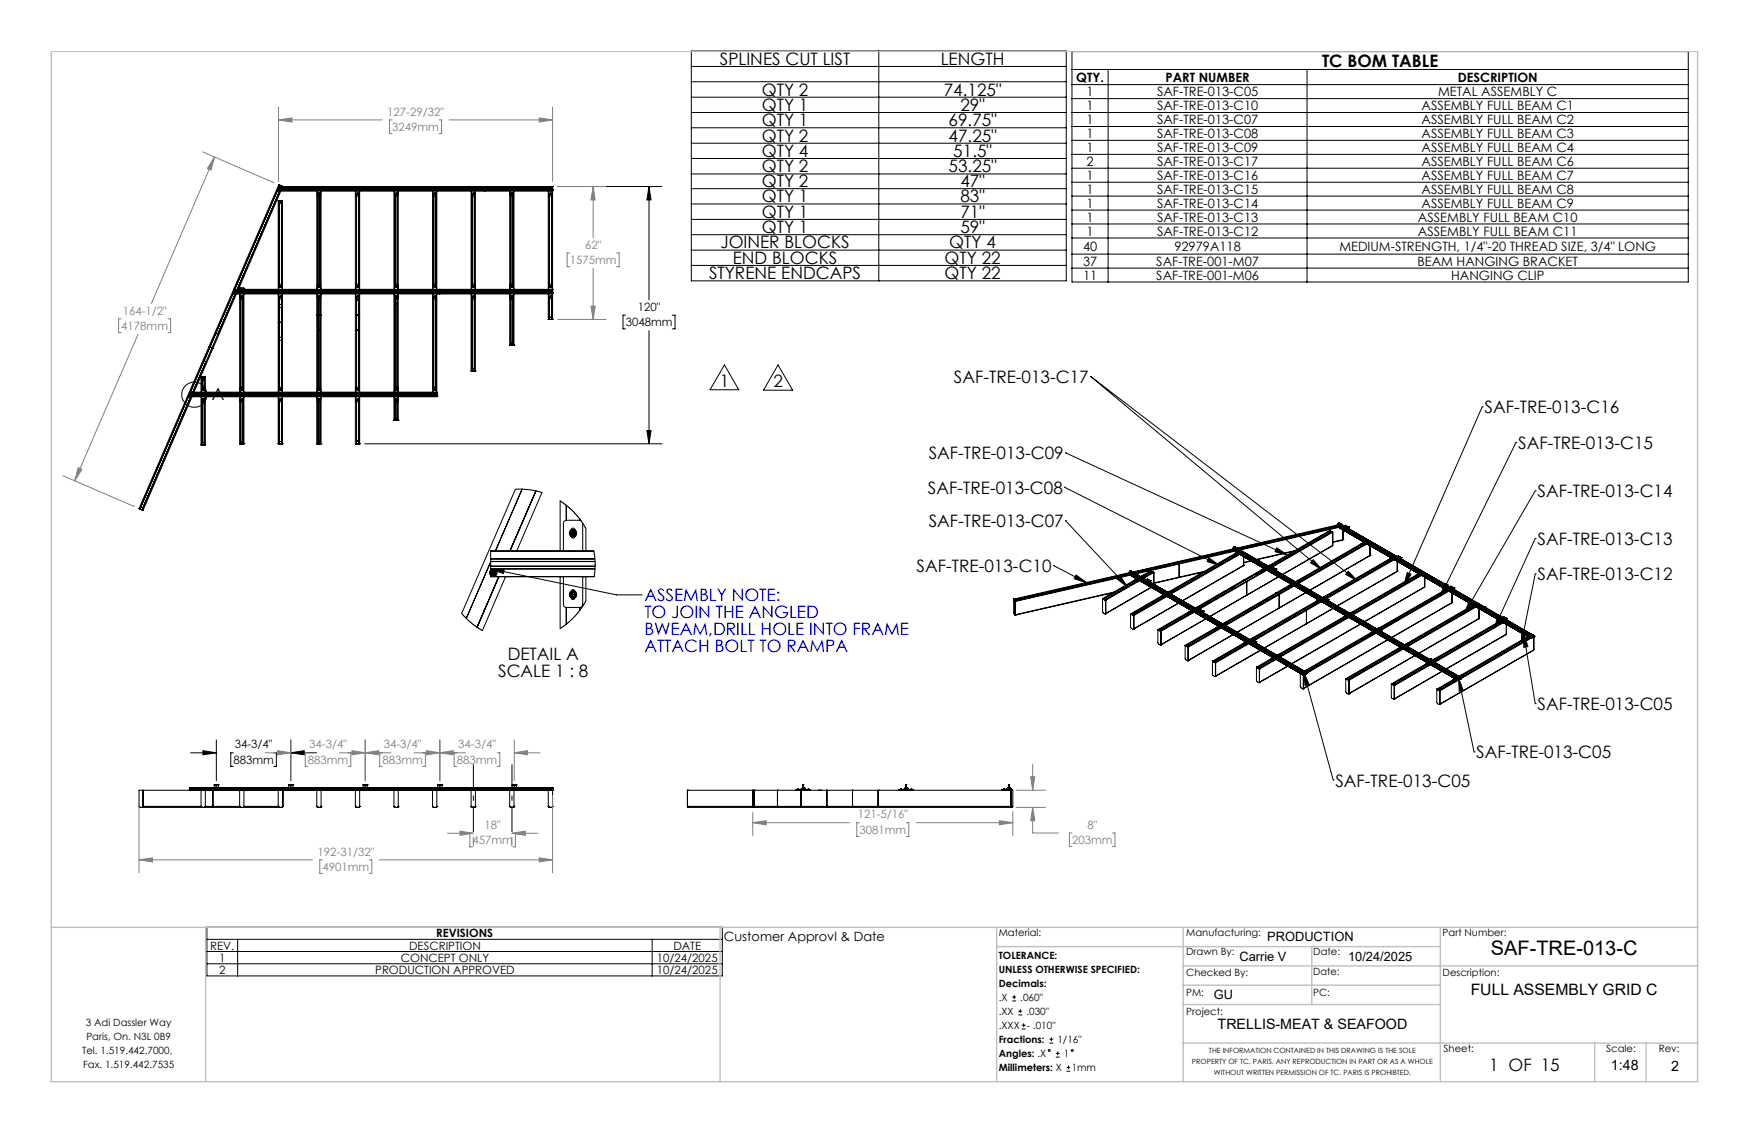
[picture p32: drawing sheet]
<svg xmlns="http://www.w3.org/2000/svg" width="432mm" height="279mm" viewBox="0 0 432 279" stroke-linecap="round" stroke-linejoin="round" font-family="sans-serif">
<defs><g id="words">
<text font-size="4.9" x="368.1" y="235.8">SAF-TRE-013-C</text>
<g font-size="4.2">
<text x="177.7" y="16">SPLINES CUT LIST</text>
<text x="232.2" y="16">LENGTH</text>
<text x="326.4" y="16.4">TC BOM TABLE</text>
<text x="188.1" y="23.6">QTY 2</text>
<text x="233" y="23.6">74.125&quot;</text>
<text x="188.1" y="27.4">QTY 1</text>
<text x="237.1" y="27.4">29&quot;</text>
<text x="188.1" y="31.2">QTY 1</text>
<text x="188.1" y="35">QTY 2</text>
<text x="234.2" y="31.2">69.75&quot;</text>
<text x="234.2" y="35">47.25&quot;</text>
<text x="188.1" y="38.7">QTY 4</text>
<text x="235.4" y="38.7">51.5&quot;</text>
<text x="188.1" y="42.5">QTY 2</text>
<text x="188.1" y="46.2">QTY 2</text>
<text x="234.2" y="42.5">53.25&quot;</text>
<text x="237.1" y="46.2">47&quot;</text>
<text x="188.1" y="50">QTY 1</text>
<text x="188.1" y="53.8">QTY 1</text>
<text x="237.1" y="50">83&quot;</text>
<text x="237.1" y="53.8">71&quot;</text>
<text x="188.1" y="57.5">QTY 1</text>
<text x="237.1" y="57.5">59&quot;</text>
<text x="177.9" y="61.3">JOINER BLOCKS</text>
<text x="180.9" y="65.1">END BLOCKS</text>
<text x="233.2" y="65.1">QTY 22</text>
<text x="234.4" y="61.3">QTY 4</text>
<text x="175" y="68.9">STYRENE ENDCAPS</text>
<text x="233.2" y="68.9">QTY 22</text>
<text x="177.7" y="95.5">1</text>
<text x="191" y="95.6">2</text>
<text x="235.5" y="94.5">SAF-TRE-013-C17</text>
<text x="52.3" y="98.6">A</text>
<text x="366.5" y="102">SAF-TRE-013-C16</text>
<text x="229.3" y="113.3">SAF-TRE-013-C09</text>
<text x="374.8" y="110.9">SAF-TRE-013-C15</text>
<text x="229.1" y="121.8">SAF-TRE-013-C08</text>
<text x="379.6" y="122.8">SAF-TRE-013-C14</text>
<text x="229.3" y="130.1">SAF-TRE-013-C07</text>
<text x="379.6" y="134.5">SAF-TRE-013-C13</text>
<text x="226.3" y="141.2">SAF-TRE-013-C10</text>
<text x="379.6" y="143.3">SAF-TRE-013-C12</text>
<text x="123" y="167">SCALE 1 : 8</text>
<text x="125.3" y="162.8">DETAIL A</text>
<text x="379.6" y="175.3">SAF-TRE-013-C05</text>
<text x="364.5" y="187.2">SAF-TRE-013-C05</text>
<text x="329.7" y="194.1">SAF-TRE-013-C05</text>
<text x="367.6" y="264.2">1 OF 15</text>
</g>
<g font-size="4.2" fill="#00f">
<text x="159.1" y="148.4">ASSEMBLY NOTE:</text>
<text x="159.1" y="152.6">TO JOIN THE ANGLED</text>
<text x="159.1" y="156.8">BWEAM,DRILL HOLE INTO FRAME</text>
<text x="159.1" y="160.9">ATTACH BOLT TO RAMPA</text>
</g>
<text font-size="3.9" x="363.1" y="245.6">FULL ASSEMBLY GRID C</text>
<g font-size="3.5">
<text x="300.6" y="253.9">TRELLIS-MEAT &amp; SEAFOOD</text>
<text x="397.7" y="264.2">1:48</text>
<text x="412.6" y="264.3">2</text>
</g>
<g font-size="3.2">
<text x="265.7" y="20.2">QTY.</text>
<text x="268.3" y="23.8">1</text>
<text x="285.6" y="23.8">SAF-TRE-013-C05</text>
<text x="287.8" y="20.2">PART NUMBER</text>
<text x="355" y="23.8">METAL ASSEMBLY C</text>
<text x="359.9" y="20.2">DESCRIPTION</text>
<text x="268.3" y="27.2">1</text>
<text x="285.6" y="27.2">SAF-TRE-013-C10</text>
<text x="351" y="27.2">ASSEMBLY FULL BEAM C1</text>
<text x="268.3" y="30.7">1</text>
<text x="268.3" y="34.1">1</text>
<text x="285.6" y="30.7">SAF-TRE-013-C07</text>
<text x="285.6" y="34.1">SAF-TRE-013-C08</text>
<text x="351" y="30.7">ASSEMBLY FULL BEAM C2</text>
<text x="351" y="34.1">ASSEMBLY FULL BEAM C3</text>
<text x="268.3" y="37.6">1</text>
<text x="268.3" y="41">2</text>
<text x="285.6" y="37.6">SAF-TRE-013-C09</text>
<text x="285.6" y="41">SAF-TRE-013-C17</text>
<text x="351" y="37.6">ASSEMBLY FULL BEAM C4</text>
<text x="351" y="41">ASSEMBLY FULL BEAM C6</text>
<text x="268.3" y="44.4">1</text>
<text x="268.3" y="47.9">1</text>
<text x="285.6" y="44.4">SAF-TRE-013-C16</text>
<text x="285.6" y="47.9">SAF-TRE-013-C15</text>
<text x="351" y="44.4">ASSEMBLY FULL BEAM C7</text>
<text x="351" y="47.9">ASSEMBLY FULL BEAM C8</text>
<text x="268.3" y="51.3">1</text>
<text x="285.6" y="51.3">SAF-TRE-013-C14</text>
<text x="351" y="51.3">ASSEMBLY FULL BEAM C9</text>
<text x="268.3" y="54.8">1</text>
<text x="268.3" y="58.2">1</text>
<text x="285.6" y="54.8">SAF-TRE-013-C13</text>
<text x="285.6" y="58.2">SAF-TRE-013-C12</text>
<text x="350.1" y="54.8">ASSEMBLY FULL BEAM C10</text>
<text x="350.1" y="58.2">ASSEMBLY FULL BEAM C11</text>
<text x="267.4" y="61.9">40</text>
<text x="267.4" y="65.6">37</text>
<text x="285.5" y="65.6">SAF-TRE-001-M07</text>
<text x="289.9" y="61.9">92979A118</text>
<text x="330.7" y="61.9">MEDIUM-STRENGTH, 1/4&quot;-20 THREAD SIZE, 3/4&quot; LONG</text>
<text x="349.9" y="65.6">BEAM HANGING BRACKET</text>
<text x="267.4" y="69.1">11</text>
<text x="285.5" y="69.1">SAF-TRE-001-M06</text>
<text x="358.3" y="69.1">HANGING CLIP</text>
<text x="178.7" y="232.3">Customer Approvl &amp; Date</text>
<text x="312.9" y="232.3">PRODUCTION</text>
<text x="306" y="237.1">Carrie V</text>
<text x="332.8" y="237.1">10/24/2025</text>
<text x="299.7" y="246.6">GU</text>
</g>
<g font-size="2.8" fill="#808080">
<text x="95.6" y="28.6">127-29/32&quot;</text>
<text x="96.8" y="32.3">3249mm</text>
<text x="140.7" y="65.2">1575mm</text>
<text x="144.5" y="61.4">62&quot;</text>
<text x="30.3" y="77.7">164-1/2&quot;</text>
<text x="30" y="81.5">4178mm</text>
<text x="76.4" y="184.7">34-3/4&quot;</text>
<text x="94.7" y="184.7">34-3/4&quot;</text>
<text x="113.1" y="184.7">34-3/4&quot;</text>
<text x="76" y="188.5">883mm</text>
<text x="94.4" y="188.5">883mm</text>
<text x="112.8" y="188.5">883mm</text>
<text x="211.8" y="202">121-5/16&quot;</text>
<text x="116.6" y="208.4">457mm</text>
<text x="119.6" y="204.6">18&quot;</text>
<text x="212.2" y="205.8">3081mm</text>
<text x="264.7" y="208.3">203mm</text>
<text x="268.5" y="204.5">8&quot;</text>
<text x="78.4" y="211.2">192-31/32&quot;</text>
<text x="79.6" y="215">4901mm</text>
</g>
<g font-size="2.8">
<text x="157.5" y="76.7">120&quot;</text>
<text x="154.5" y="80.5">3048mm</text>
<text x="58" y="184.7">34-3/4&quot;</text>
<text x="57.6" y="188.5">883mm</text>
<text x="107.7" y="231.4">REVISIONS</text>
<text x="51.9" y="234.4">REV.</text>
<text x="54.1" y="237.4">1</text>
<text x="99" y="237.4">CONCEPT ONLY</text>
<text x="101" y="234.4">DESCRIPTION</text>
<text x="162.2" y="237.4">10/24/2025</text>
<text x="166.2" y="234.4">DATE</text>
<text x="54.1" y="240.4">2</text>
<text x="92.6" y="240.4">PRODUCTION APPROVED</text>
<text x="162.2" y="240.4">10/24/2025</text>
</g>
<g font-size="2.5">
<text x="246.6" y="231">Material:</text>
<text x="292.9" y="231">Manufacturing:</text>
<text x="356.2" y="231.1">Part Number:</text>
<text x="246.6" y="236.6">TOLERANCE:</text>
<text x="292.9" y="235.8">Drawn By:</text>
<text x="324.2" y="235.8">Date:</text>
<text x="246.6" y="240.1">UNLESS OTHERWISE SPECIFIED:</text>
<text x="246.6" y="243.6">Decimals:</text>
<text x="292.9" y="241">Checked By:</text>
<text x="292.9" y="245.7">PM:</text>
<text x="324.2" y="245.7">PC:</text>
<text x="324.2" y="240.7">Date:</text>
<text x="356.2" y="241">Description:</text>
<text x="246.6" y="247">.X</text>
<text x="246.6" y="250.5">.XX</text>
<text x="251.9" y="247">.060&quot;</text>
<text x="253.4" y="250.5">.030&quot;</text>
<text x="292.9" y="250.6">Project:</text>
<text x="21.2" y="253.2">3 Adi Dassler Way</text>
<text x="21.3" y="256.7">Paris, On. N3L 0B9</text>
<text x="246.6" y="257.4">Fractions:</text>
<text x="246.6" y="254">.XXX</text>
<text x="253.5" y="254">- .010&quot;</text>
<text x="261.1" y="257.4">1/16&quot;</text>
<text x="20.3" y="260.1">Tel. 1.519.442.7000,</text>
<text x="20.5" y="263.6">Fax. 1.519.442.7535</text>
<text x="246.6" y="260.9">Angles: .X</text>
<text x="262.6" y="260.9">1</text>
<text x="356.4" y="259.7">Sheet:</text>
<text x="396.6" y="259.7">Scale:</text>
<text x="409.5" y="259.7">Rev:</text>
<text x="246.6" y="264.4">Millimeters: X</text>
<text x="264.6" y="264.4">1mm</text>
</g>
<g font-size="1.8">
<text x="294.3" y="262.7">PROPERTY OF TC. PARIS. ANY REPRODUCTION IN PART OR AS A WHOLE</text>
<text x="298.5" y="259.9">THE INFORMATION CONTAINED IN THIS DRAWING IS THE SOLE</text>
<text x="299.7" y="265.4">WITHOUT WRITTEN PERMISSION OF TC. PARIS IS PROHIBTED.</text>
</g>
</g></defs>
<g fill="none" stroke="#000" stroke-width=".25">
<path d="M170.7 12.6h92.5v56.7h-92.5zM170.7 16.4h92.5M217 12.6v56.7M264.7 12.7h152.1v56.9h-152.1zM264.7 17.1h152.1M273.6 17.1v52.5M322.7 17.1v52.5M170.7 27.8h92.5M170.7 20.2h92.5M170.7 24h92.5M170.7 31.5h92.5M170.7 35.3h92.5"/>
<path d="M170.7 39.1h92.5M264.7 20.9h152.1M264.7 24.3h152.1M264.7 27.8h152.1M264.7 31.2h152.1M264.7 34.6h152.1M264.7 38.1h152.1M68.7 49.6h1M68.7 47h.1M68.8 46.9v.1M68.8 46.9l-.1 .1M68.8 47v.1"/>
<path d="M68.8 46.5h.1M68.8 46.8h.1M68.8 46.7h.1M68.8 46h.1M68.8 47.1h.1M68.8 46.4h67.6M68.8 46.8h67.6M68.8 46.7h67.6M68.8 46.5h67.6M68.8 46h67.6M68.8 47.1h67.6M68.8 46v.8"/>
<path d="M68.8 47h.1M68.8 46.8v.1M68.8 46.8l.1 .1M68.8 46.9h.1M68.8 45.6h.1M68.8 45.6l1 .4M68.8 45.6l-11.1 25.8M68.9 47h.1M68.9 46.9v.1M68.9 47l-.1 .1M68.9 46.9l.1 .1M69 47h-.1"/>
<path d="M69 49.6v20.6M69 50.1h.5M69.1 47.1l-10.5 24.3M69.1 45.7l-.2 .3M69.4 47.1l-10.6 24.3M69.5 49.6v20.6M69.6 45.9l-.1 .1M69.8 46h.1M71.3 46.6h.1M71.3 46.5v.1M71.3 46.6v.1M71.3 46.6h1"/>
<path d="M71.3 46.5h1M72.3 46.6h.1M72.3 46.5v.1M72.3 46.5h.1M72.3 46.6v.1M78.2 47.1v24.3M78.4 47.1v1.2l.1 .1M78.5 48.4v21.8M78.5 48.4h.5M78.7 48h.1M78.7 47.7h.1M78.7 47.8v.1"/>
<path d="M78.7 47.9h.1M78.7 47.8h.1M78.7 47.7v.1M78.8 47.7l-.1 .1M78.8 47.7v.1M78.8 47.8h.1M78.8 47.9h.1M78.8 47.9h-.1M78.8 47.7h.1M78.8 48h.1M78.8 47.8v.1M79 48.4v21.8"/>
<path d="M79.2 47.1v1.2l-.2 .1M79.3 47.1v24.3M87.7 47.1v24.3M87.9 47.1v1.2l.1 .1M88 48.4v21.8M88 48.4h.5M88.2 48h.1M88.2 47.7h.1M88.2 48h.2M88.2 47.7h.2M88.2 47.8v.1M88.2 47.9h.1"/>
<path d="M88.2 47.8h.1M88.3 47.8h.1M88.3 47.7l-.1 .1M88.3 47.7l.1 .1M88.3 47.9h.1M88.4 47.7h.1M88.4 48h.1M88.4 47.8h.1M88.4 47.8l-.1 .1M88.5 48.4v21.8M88.7 47.1v1.2l-.2 .1M88.8 47.1v24.3"/>
<path d="M89.6 46.6h.1M89.6 46.5v.1M89.6 46.6v.1M89.6 46.6h1.1M89.6 46.5h1.1M90.7 46.6h.1M90.7 46.5v.1M90.7 46.5h.1M90.7 46.6v.1M97.3 47.1v24.3M97.4 47.1v1.2l.1 .1M97.5 48.4v21.8"/>
<path d="M97.5 48.4h.6M97.7 47.8v.1M97.7 48h.1M97.7 47.7h.1M97.7 48h.2M97.7 47.7h.2M97.7 47.8h.1M97.7 47.9h.1M97.8 47.8h.1M97.8 47.7l-.1 .1M97.8 47.7l.1 .1M97.8 47.9h.1"/>
<path d="M97.9 47.9h-.1M97.9 47.8h-.1M97.9 47.7h.1M97.9 48h.1M97.9 47.8h.1M97.9 47.8v.1M98.1 48.4v21.8M98.2 47.1v1.2l-.1 .1M98.3 47.1v24.3M106.8 47.1v24.3M106.9 47.1v1.2l.2 .1M107.1 48.4h.5"/>
<path d="M107.1 48.4v21.8M107.2 48h.1M107.2 47.7h.1M107.2 48h.2M107.2 47.7h.2M107.2 47.8v.1M107.2 47.9h.1M107.2 47.8h.1M107.3 47.7h.1M107.3 47.7l-.1 .1M107.3 47.9h.1M107.4 47.7l-.2 .1"/>
<path d="M107.4 47.7v.1M107.4 47.8h.1M107.4 47.9h.1M107.4 47.9h-.1M107.4 47.7h.1M107.4 48h.1M107.4 47.8v.1M107.6 48.4v21.8M107.7 47.1v1.2l-.1 .1M107.8 47.1v24.3M108.1 46.6h.1M108.1 46.5v.1"/>
<path d="M108.1 46.6v.1M108.1 46.6h1M108.1 46.5h1M109.1 46.6h.1M109.1 46.5v.1M109.1 46.5h.1M109.1 46.6v.1M116.3 47.1v24.3M116.5 47.1v1.2l.1 .1M116.6 48.4v21.8M116.6 48.4h.5M116.8 48h.1"/>
<path d="M116.8 47.7h.1M116.8 47.8v.1M116.8 47.9h.1M116.8 47.8h.1M116.9 47.7l-.1 .1M116.9 47.7v.1M116.9 47.8h.1M116.9 47.9h.1M116.9 47.9h-.1M116.9 47.7h.1M116.9 48h.1M116.9 47.8v.1"/>
<path d="M117.1 48.4v21.8M117.3 47.1v1.2l-.2 .1M117.4 47.1v24.3M117.9 46.4h.1M117.9 46.8h.1M117.9 46.3h.1M117.9 46.3v.1M117.9 46.3l.1 .1M118 46.4h.1M118 46.8h.1M118 46.8h-.1M118.5 46.4h.2"/>
<path d="M118.5 46.4h.1M118.5 46.8h.1M118.6 46.4h.1M118.6 46.3h.1M118.6 46.8h-.1M118.6 46.8h.1M118.6 46.3v.1M118.6 46.3l.1 .1M118.7 46.4h.1M118.7 46.8h.1M118.7 46.8h-.2M118.7 46.8h-.1"/>
<path d="M119.6 46.5h.1M119.6 46.7h.1M119.6 46.8h.1M119.6 46h.1M119.6 47.1h.1M119.6 46v1.1M120.4 46.4h.1M120.4 46.8h.1M120.5 46.8h.1M120.5 46.4h.1M120.5 46.3h.1M120.5 46.3l-.1 .1"/>
<path d="M121.1 46.4h.1M121.1 46.8h.1M121.1 46.3h.1M121.1 46.3v.1M121.1 46.3l.1 .1M121.2 46.4h.1M121.2 46.8h.1M121.2 46.8h-.1M125.8 47.1v24.3M126 47.1v1.2l.1 .1M126.1 48.4v21.8M126.1 48.4h.5"/>
<path d="M126.3 47.8v.1M126.3 48h.1M126.3 47.7h.1M126.3 48h.2M126.3 47.7h.2M126.3 47.8h.1M126.3 47.9h.1M126.4 47.8h.1M126.4 47.7l-.1 .1M126.4 47.7l.1 .1M126.4 47.9h.1M126.4 46.6h.1"/>
<path d="M126.4 46.5v.1M126.4 46.6v.1M126.4 46.6h1.1M126.4 46.5h1.1M126.5 47.7h.1M126.5 48h.1M126.5 47.8h.1M126.5 47.8l-.1 .1M126.6 48.4v21.8M126.8 47.1v1.2l-.2 .1M126.9 47.1v24.3M127.5 46.6h.1"/>
<path d="M127.5 46.5v.1M127.5 46.5h.1M127.5 46.6v.1M135.4 47.1v24.3M135.5 47.1v1.2l.1 .1M135.6 48.4v21.8M135.6 48.4h.6M135.8 48h.1M135.8 47.7h.1M135.8 48h.2M135.8 47.7h.2M135.8 47.8v.1"/>
<path d="M135.8 47.9h.1M135.8 47.8h.1M135.9 47.7h.1M135.9 47.7l-.1 .1M135.9 47.9h.1M135.9 47.7l.1 .1M135.9 47.8h.1M136 47.9h-.1M136 47.8h-.1M136 47.7h.1M136 48h.1M136 47.8h.1"/>
<path d="M136 47.8v.1M136.2 48.4v21.8M136.3 47.1v1.2l-.1 .1M136.4 46.5h.1M136.4 46.7h.1M136.4 46.8h.1M136.4 46h.1M136.4 47.1h.1M136.4 46v32.8M136.4 46.4h-67.6l-10.8 25M137.7 46h25.7M160.2 46l.5 3.4h-1z"/>
<path d="M160.2 46v28M170.7 46.6h92.5M170.7 42.9h92.5M170.7 50.3h92.5M170.7 54.2h92.5M170.7 57.9h92.5M264.7 48.4h152.1M264.7 41.5h152.1M264.7 45h152.1M264.7 51.9h152.1M264.7 55.3h152.1M264.7 58.7h152.1"/>
<path d="M57.6 71.9h78.8zM57.6 72.1h.1M57.6 72.2h.1M57.6 71.4h.1M57.6 72.5h.1M57.6 71.8h78.8M57.6 72.2h78.8M57.6 72.2l-5.8 13.5M57.6 72.1h78.8M57.6 71.4h78.8M57.6 72.5h78.8M57.6 71.4v1.1"/>
<path d="M57.6 71.5l-6 14.1M57.8 72.3v.1M57.8 72.3h.2M57.8 72.4h.1M57.8 72.2v.1M57.8 72.3h.1M57.9 72.3h.1M57.9 72.3v.1M57.9 72.4h-.1M57.9 72.4h.1M57.9 72.2l.1 .1M57.9 72.2l-.1 .1"/>
<path d="M58 72.3v.1M58 72.4h-.1M58.1 72.5l-5.8 13.4M58.4 72.5l-5.8 13.5M59.2 71.2h.1M59.2 71.2v.2M59.2 72.5v24.3M59.2 71.2h1M59.3 72.5v1.2l.1 .1M59.4 71.2v.2M59.4 73.8v21.8M59.4 73.8h.6"/>
<path d="M59.6 73.2v.1M59.6 73.4h.1M59.6 73.1h.1M59.6 73.4h.2M59.6 73.1h.2M59.6 73.2h.1M59.6 73.3h.1M59.7 73.3h.1M59.7 73.2h.1M59.7 73.1l-.1 .1M59.7 73.1l.1 .1M59.8 73.1h.1"/>
<path d="M59.8 73.4h.1M59.8 73.2v.1M59.8 73.3h-.1M59.8 73.2h.1M60 71.2v.2M60 73.8v21.8M60.1 72.5v1.2l-.1 .1M60.2 71.2h.1M60.2 71.2v.2M60.2 72.5v24.3M68.7 72.5v24.3M68.7 71.4v-21.8h1v21.8"/>
<path d="M68.7 79.6h.3M68.8 72.5v1.2l.2 .1M69 70.2l-.2 .1v1.1M69 73.8v21.8M69 79.6h.1M69 75.1v8.9M69 73.8v1.3M69 70.2h.5M69 73.8h.5M69 75.1h.5M69.1 70.7v.1M69.1 73.4h.1"/>
<path d="M69.1 73.1h.1M69.1 73.4h.2M69.1 73.1h.2M69.1 70.6h.2M69.1 70.8h.1M69.1 70.6h.1M69.1 70.8h.2M69.1 73.2v.1M69.1 73.3h.1M69.1 70.7h.1M69.1 70.7h.2zM69.2 73.3h.1"/>
<path d="M69.2 73.2h.1M69.2 70.8h.1M69.2 70.6v.1M69.2 70.6h.1M69.2 73.1l-.1 .1M69.2 70.6l-.1 .1M69.2 73.1l.1 .1M69.2 70.6l.1 .1M69.2 70.7h.1M69.2 70.7v.1M69.3 73.2h.1M69.3 70.7h.1"/>
<path d="M69.3 70.6v.1M69.3 73.1h.1M69.3 73.4h.1M69.3 70.6h.1M69.3 70.8h.1M69.3 73.2v.1M69.3 73.3h-.1M69.3 70.7v.1M69.3 70.8h-.1M69.3 73.3h.1M69.5 70.2l.1 .1v1.1M69.5 73.8v21.8"/>
<path d="M69.5 73.8v2.1h-.5v7.3h.5v12.4M69.5 79.6h.2M69.6 72.5v1.2l-.1 .1M69.7 72.5v24.3M71.3 72h.1M71.3 71.9v.1M71.3 72v.1M71.3 72h1M72.3 72h.1M72.3 71.9v.1M72.3 71.9h.1M72.3 72v.1"/>
<path d="M78.2 72.5v24.3M78.2 77.8h.3M78.4 72.5v1.2l.1 .1M78.5 70.2l-.1 .1v1.1M78.5 77.8h.1M78.5 73.8v21.8M78.5 70.2h.5M78.5 73.8h.5M78.5 74.1h.5M78.7 73.4h.1M78.7 73.1h.1M78.7 70.6h.1"/>
<path d="M78.7 70.8h.1M78.7 73.2v.1M78.7 73.3h.1M78.7 70.7v.1M78.7 70.7h.1zM78.7 73.2h.1M78.7 70.6v.1M78.7 73.1v.1M78.7 70.7h.1M78.7 73.1l.1 .1M78.7 70.6l.1 .1M78.8 73.2h.1"/>
<path d="M78.8 70.7h.1M78.8 70.6v.1M78.8 73.1h.1M78.8 73.4h.1M78.8 70.6h.1M78.8 70.8h.1M78.8 73.2v.1M78.8 73.3h-.1M78.8 70.7v.1M78.8 70.8h-.1M78.8 73.3h.1M79 70.2l.2 .1v1.1"/>
<path d="M79 73.8v21.8M79 77.8h.3M79.2 72.5v1.2l-.2 .1M79.3 72.5v24.3M87.7 72.5v24.3M87.7 77.8h.3M87.9 72.5v1.2l.1 .1M88 70.2l-.1 .1v1.1M88 73.8v21.8M88 77.8h.1M88 70.2h.5M88 73.8h.5"/>
<path d="M88.2 73.2v.1M88.2 70.7v.1M88.2 70.6h.2M88.2 70.8h.1M88.2 70.6h.1M88.2 70.8h.2M88.2 73.4h.1M88.2 73.1h.1M88.2 73.4h.2M88.2 73.1h.2M88.2 73.2h.1M88.2 73.3h.1"/>
<path d="M88.2 70.7h.1M88.2 70.7h.2zM88.2 70.6v.1M88.2 73.1v.1M88.2 70.6l.1 .1M88.3 73.1l-.1 .1M88.3 73.1l.1 .1M88.3 73.2h.1M88.3 73.3h.1M88.3 70.6l.1 .1M88.3 70.6l-.1 .1M88.3 70.7h.1"/>
<path d="M88.3 73.3h-.1M88.3 70.7l-.1 .1M88.4 70.6h.1M88.4 70.8h.1M88.4 73.1h.1M88.4 73.4h.1M88.4 73.2v.1M88.4 73.3h-.1M88.4 73.2h.1M88.4 70.7v.1M88.4 70.8h-.1M88.4 70.7h.1"/>
<path d="M88.5 70.2l.2 .1v1.1M88.5 73.8v21.8M88.5 74.1h-.5v21.5M88.5 77.8h.3M88.7 72.5v1.2l-.2 .1M88.8 72.5v24.3M89.6 72h.1M89.6 71.9v.1M89.6 72v.1M89.6 72h1.1M90.7 72h.1M90.7 71.9v.1"/>
<path d="M90.7 71.9h.1M90.7 72v.1M97.3 72.5v24.3M97.4 72.5v1.2l.1 .1M97.5 70.2l-.1 .1v1.1M97.5 73.8v21.8M97.5 70.2h.6M97.5 73.8h.6M97.5 75h.6M97.5 74.8h.6M97.7 70.7v.1M97.7 73.4h.1"/>
<path d="M97.7 73.1h.1M97.7 73.4h.2M97.7 73.1h.2M97.7 70.6h.2M97.7 70.8h.1M97.7 70.6h.1M97.7 70.8h.2M97.7 70.7h.1M97.7 70.7h.2zM97.7 73.2v.1M97.7 73.3h.1M97.8 70.8h.1"/>
<path d="M97.8 70.6v.1M97.8 73.3h.1M97.8 73.2h.1M97.8 70.6h.1M97.8 70.6l-.1 .1M97.8 73.1l-.1 .1M97.8 70.6l.1 .1M97.8 70.7h.1M97.8 73.1l.1 .1M97.8 70.7v.1M97.9 70.6v.1M97.9 73.1h.1"/>
<path d="M97.9 73.4h.1M97.9 70.6h.1M97.9 70.8h.1M97.9 70.7v.1M97.9 70.8h-.1M97.9 70.7h.1M97.9 73.2v.1M97.9 73.3h-.1M97.9 73.2h.1M97.9 73.3h.1M98.1 70.2l.1 .1v1.1M98.1 73.8v21.8"/>
<path d="M98.2 72.5v1.2l-.1 .1M98.3 72.5v24.3M106.8 72.2h.1M106.8 71.8h.1M106.8 72.5v24.3M106.8 71.7h.1M106.8 71.7v.1M106.8 71.7l.1 .1M106.9 72.2h.1M106.9 71.8h.1M106.9 72.5v1.2l.2 .1M106.9 72.2h-.1"/>
<path d="M107.1 70.2l-.2 .1v1.1M107.1 70.2h.5M107.1 73.8h.5M107.1 73.8v21.8M107.2 73.4h.1M107.2 73.1h.1M107.2 73.4h.2M107.2 73.1h.2M107.2 70.6h.2M107.2 70.8h.1M107.2 70.6h.1M107.2 70.8h.2"/>
<path d="M107.2 73.2v.1M107.2 73.3h.1M107.2 70.7v.1M107.2 70.7h.2zM107.3 73.3h.1M107.3 73.2h.1M107.3 70.8h.1M107.3 70.6v.1M107.3 70.6h.1M107.3 73.1h.1M107.3 73.1l-.1 .1M107.3 70.6l-.1 .1"/>
<path d="M107.3 70.7h.1M107.3 73.1l.1 .1M107.3 70.6l.1 .1M107.3 70.7v.1M107.4 73.2h.1M107.4 70.7h.1M107.4 70.6v.1M107.4 73.1h.1M107.4 73.4h.1M107.4 70.6h.1M107.4 70.8h.1M107.4 73.2v.1"/>
<path d="M107.4 73.3h-.1M107.4 70.7v.1M107.4 70.8h-.1M107.4 71.8h.2M107.4 71.8h.1M107.4 72.2h.1M107.4 73.3h.1M107.5 71.8h.1M107.5 71.7h.1M107.5 72.2h-.1M107.5 72.2h.1M107.5 71.7v.1"/>
<path d="M107.5 71.7l.1 .1M107.6 71.8h.1M107.6 72.2h.1M107.6 72.2h-.2M107.6 72.2h-.1M107.6 70.2l.1 .1v1.1M107.6 73.8v21.8M107.7 72.5v1.2l-.1 .1M107.8 72.5v25.4M108.1 72h.1M108.1 71.9v.1M108.1 72v.1"/>
<path d="M108.1 72h1M108.4 71.4v.5M108.4 72.1h.1M108.4 72.2h.1M108.4 71.4h.1M108.4 72.5h.1M108.4 72.1v.4M109.1 72h.1M109.1 71.9v.1M109.1 71.9h.1M109.1 72v.1M109.3 71.8h.1"/>
<path d="M109.3 72.2h.1M109.4 72.2h.1M109.4 71.8h.1M109.4 71.7h.1M109.4 71.7l-.1 .1M110 71.8h.1M110 72.2h.1M110 71.7v.1M110 71.7h.1M110 71.7l.1 .1M110.1 71.8h.1M110.1 72.2h.1"/>
<path d="M110.1 72.2h-.1M116.3 72.5v19M116.5 72.5v1.2l.1 .1M116.6 70.2l-.1 .1v1.1M116.6 73.8v17.7M116.6 70.2h.5M116.6 73.8h.5M116.7 70.7l.1 .1M116.7 73.2l.1 .1M116.8 73.4h.1M116.8 73.1h.1M116.8 70.6h.1"/>
<path d="M116.8 70.8h.1M116.8 70.7v.1M116.8 70.7h-.1M116.8 70.7h.1zM116.8 73.2v.1M116.8 73.2h-.1M116.8 73.3h.1M116.8 70.6v.1M116.8 73.2h.1M116.8 70.7h.1M116.8 73.1v.1M116.8 70.6l.1 .1"/>
<path d="M116.8 73.1l.1 .1M116.9 70.7h.1M116.9 73.2h.1M116.9 73.1h.1M116.9 73.4h.1M116.9 70.6h.1M116.9 70.8h.1M116.9 70.7v.1M116.9 70.8h-.1M116.9 73.2v.1M116.9 73.3h-.1M117 70.7l-.1 .1"/>
<path d="M117 73.2l-.1 .1M117.1 70.2l.2 .1v1.1M117.1 73.8v17.7M117.3 72.5v1.2l-.2 .1M117.4 72.5v19M125.8 72.5v12.7M126 72.5v1.2l.1 .1M126.1 70.2l-.1 .1v1.1M126.1 73.8v11.4M126.1 70.2h.5M126.1 73.8h.5M126.3 70.7v.1"/>
<path d="M126.3 73.4h.1M126.3 73.1h.1M126.3 73.4h.2M126.3 73.1h.2M126.3 70.6h.2M126.3 70.8h.1M126.3 70.6h.1M126.3 70.8h.2M126.3 73.2v.1M126.3 73.3h.1M126.3 70.7h.1M126.3 70.7h.2z"/>
<path d="M126.3 73.2h.1M126.3 70.6v.1M126.3 73.1v.1M126.3 70.6l.1 .1M126.4 73.1l.1 .1M126.4 73.1l-.1 .1M126.4 73.3h.1M126.4 73.2h.1M126.4 70.6l.1 .1M126.4 70.6h.1M126.4 70.6l-.1 .1M126.4 70.8h.1"/>
<path d="M126.4 70.7h.1M126.4 73.3h-.1M126.4 70.7l-.1 .1M126.4 72h.1M126.4 71.9v.1M126.4 72v.1M126.4 72h1.1M126.5 73.1h.1M126.5 73.4h.1M126.5 70.6h.1M126.5 70.8h.1M126.5 73.2v.1"/>
<path d="M126.5 73.3h-.1M126.5 73.2h.1M126.5 70.7v.1M126.5 70.8h-.1M126.5 70.7h.1M126.6 70.2l.2 .1v1.1M126.6 73.8v11.4M126.8 72.5v1.2l-.2 .1M126.9 72.5v12.7M127.5 72h.1M127.5 71.9v.1M127.5 71.9h.1"/>
<path d="M127.5 72v.1M135.4 78.8h.1M135.4 72.5v6.3M135.4 78.8h1M135.5 72.5v1.2l.1 .1M135.6 70.2l-.1 .1v1.1M135.6 73.8v5M135.6 70.2h.6M135.6 73.8h.6M135.6 78.3h.6M135.8 70.6h.2M135.8 70.8h.1"/>
<path d="M135.8 70.6h.1M135.8 70.8h.2M135.8 73.4h.1M135.8 73.1h.1M135.8 73.4h.2M135.8 73.1h.2M135.8 70.7v.1M135.8 70.7h.2zM135.8 73.2v.1M135.8 73.3h.1M135.9 70.8h.1M135.9 70.6v.1"/>
<path d="M135.9 73.3h.1M135.9 73.2h.1M135.9 70.6h.1M135.9 73.1h.1M135.9 70.6l-.1 .1M135.9 70.7h.1M135.9 73.1l-.1 .1M135.9 70.6l.1 .1M135.9 73.1l.1 .1M135.9 70.7v.1M136 70.6v.1M136 70.6h.1"/>
<path d="M136 70.8h.1M136 73.1h.1M136 73.4h.1M136 70.7v.1M136 70.8h-.1M136 70.7h.1M136 73.2v.1M136 73.3h-.1M136 73.2h.1M136 73.3h.1M136.2 70.2l.1 .1v1.1M136.2 73.8v5"/>
<path d="M136.3 72.5v1.2l-.1 .1M136.4 78.8h.1M136.4 72.1h.1M136.4 72.2h.1M136.4 71.4h.1M136.4 72.5h.1M154.4 77.8h-.6v3.4h.6M166 77.8h.7v3.4h-.7M170.7 61.7h92.5M170.7 65.5h92.5M264.7 62.7h152.1M264.7 66.2h152.1"/>
<path d="M46.8 97.5h.1M46.8 97.3h.1M46.8 97.6h.1M46.8 96.8h.1M46.8 97.9h.1M46.8 96.8v.8M46.8 97.2h61M46.8 97.6h61M46.8 97.5h61M46.8 97.8h.1M46.8 97.3l-12.2 28.3 .2-.5 .5 .2-.2 .5 12-27.9M46.8 97.3h61"/>
<path d="M46.8 96.8h61M46.8 97.9h61M46.8 97.7v.1M46.8 97.8l.1 .1M46.8 97.7h.1M46.9 97.6l.1 .1M46.9 97.6l-.1 .1M46.9 97.7h.1M46.9 97.8h-.1M46.9 97.8h.1M47 97.7v.1M47 97.8l-.1 .1"/>
<path d="M47 97.8h.1M47.4 97.9l-12.1 28M49.6 96.8v-3.8h1.1v3.8M49.6 97.9v11.9h1.1v-11.9M49.8 97.9v1.2l.1 .1M49.9 95.6l-.1 .1v1.1M49.9 93v2.6M49.9 99.2v10.6M49.9 95.6h.5M49.9 99.2h.5M49.9 93.9h.5M49.9 93.6h.5"/>
<path d="M50.1 98.8h.1M50.1 98.5h.1M50.1 98.8h.2M50.1 98.5h.2M50.1 96h.2M50.1 96.2h.1M50.1 96h.1M50.1 96.2h.2M50.1 98.6v.1M50.1 98.7h.1M50.1 96.1v.1M50.1 96.1h.2z"/>
<path d="M50.1 98.6h.1M50.1 96v.1M50.1 98.5v.1M50.1 96.1h.1M50.2 98.5l.1 .1M50.2 98.5h.1M50.2 98.5l-.1 .1M50.2 98.7h.1M50.2 98.6h.1M50.2 96l.1 .1M50.2 96h.1M50.2 96l-.1 .1"/>
<path d="M50.2 96.2h.1M50.2 96.1h.1M50.2 98.7h-.1M50.2 96.1l-.1 .1M50.3 98.5h.1M50.3 98.8h.1M50.3 96h.1M50.3 96.2h.1M50.3 98.6v.1M50.3 98.7h-.1M50.3 98.6h.1M50.3 96.1v.1"/>
<path d="M50.3 96.2h-.1M50.3 96.1h.1M50.4 89l.5 .3M50.4 95.6l.2 .1v1.1M50.4 93v2.6M50.4 99.2v10.6M50.6 97.9v1.2l-.2 .1M51.6 85.6l-17.3 39.9M51.6 85.6l.2 .1M51.8 85.7h.1M51.8 85.7l-4.8 11.1M52.3 85.9l-4.7 10.9"/>
<path d="M52.3 85.9l.3 .1M52.6 86l-4.7 10.8M52.9 97.4h.1M52.9 97.3v.1M52.9 97.4v.1M52.9 97.4h1M52.9 97.3h1M53.3 82.2l.5 .2M53.8 82.5l-.5-.2-3 6.8 .5 .2M53.9 97.4h.1M53.9 97.3v.1M53.9 97.3h.1"/>
<path d="M53.9 97.4v.1M59.2 97.9v11.6M59.3 97.9v1.2l.1 .1M59.4 95.6l-.1 .1v1.1M59.4 99.2v10.3M59.4 95.6h.6M59.4 99.2h.6M59.6 96.1v.1M59.6 98.6v.1M59.6 96h.2M59.6 96.2h.1M59.6 96h.1"/>
<path d="M59.6 96.2h.2M59.6 98.8h.1M59.6 98.5h.1M59.6 98.8h.2M59.6 98.5h.2M59.6 96.1h.1M59.6 96.1h.2zM59.6 98.6h.1M59.6 98.7h.1M59.7 96.2h.1M59.7 96v.1M59.7 98.7h.1"/>
<path d="M59.7 98.6h.1M59.7 96h.1M59.7 98.5h.1M59.7 96l-.1 .1M59.7 96.1h.1M59.7 98.5l-.1 .1M59.7 96l.1 .1M59.7 98.5l.1 .1M59.8 96h.1M59.8 96.2h.1M59.8 98.5h.1M59.8 98.8h.1"/>
<path d="M59.8 96.1v.1M59.8 96.2h-.1M59.8 96.1h.1M59.8 98.6v.1M59.8 98.7h-.1M59.8 98.6h.1M60 95.6l.1 .1v1.1M60 99.2v10.3M60.1 97.9v1.2l-.1 .1M60.2 97.9v11.6M68.7 97.9v11.6M68.8 97.9v1.2l.2 .1"/>
<path d="M69 95.6l-.2 .1v1.1M69 84v11.6M69 99.2v10.3M69 95.6h.5M69 99.2h.5M69 84h.5M69.1 98.6v.1M69.1 98.8h.1M69.1 98.5h.1M69.1 98.8h.2M69.1 98.5h.2M69.1 96h.2"/>
<path d="M69.1 96.2h.1M69.1 96h.1M69.1 96.2h.2M69.1 98.6h.1M69.1 98.7h.1M69.1 96.1v.1M69.1 96.1h.2zM69.2 98.7h.1M69.2 98.6h.1M69.2 96.2h.1M69.2 96v.1M69.2 96h.1"/>
<path d="M69.2 98.5h.1M69.2 98.5l-.1 .1M69.2 96l-.1 .1M69.2 96.1h.1M69.2 98.5l.1 .1M69.2 96l.1 .1M69.3 98.6h.1M69.3 96.1h.1M69.3 98.5v.1M69.3 96v.1M69.3 98.5h.1M69.3 98.8h.1"/>
<path d="M69.3 96h.1M69.3 96.2h.1M69.3 98.6v.1M69.3 98.7h-.1M69.3 96.1v.1M69.3 96.2h-.1M69.3 98.7h.1M69.5 95.6l.1 .1v1.1M69.5 99.2v10.3M69.6 97.9v1.2l-.1 .1M69.7 97.9v11.6M71.3 97.4h.1"/>
<path d="M71.3 97.3v.1M71.3 97.4v.1M71.3 97.4h1M71.3 97.3h1M72.3 97.4h.1M72.3 97.3v.1M72.3 97.3h.1M72.3 97.4v.1M78.2 97.9v11.6M78.4 97.9v1.2l.1 .1M78.5 95.6l-.1 .1v1.1M78.5 99.2v10.3"/>
<path d="M78.5 95.6h.5M78.5 99.2h.5M78.5 81.5h.5M78.7 96h.1M78.7 96.2h.1M78.7 98.8h.1M78.7 98.5h.1M78.7 96.1v.1M78.7 96.1h.1zM78.7 98.6v.1M78.7 98.7h.1M78.7 96v.1"/>
<path d="M78.7 98.6h.1M78.7 96.1h.1M78.7 98.5v.1M78.7 96l.1 .1M78.7 98.5l.1 .1M78.8 96.1h.1M78.8 98.6h.1M78.8 96v.1M78.8 98.5v.1M78.8 96h.1M78.8 96.2h.1M78.8 98.5h.1"/>
<path d="M78.8 98.8h.1M78.8 96.1v.1M78.8 96.2h-.1M78.8 98.6v.1M78.8 98.7h-.1M78.8 98.7h.1M79 95.6l.2 .1v1.1M79 99.2v10.3M79.2 97.9v1.2l-.2 .1M79.3 97.9v11.6M87.7 97.9v11.6M87.9 97.9v1.2l.1 .1"/>
<path d="M88 95.6l-.1 .1v1.1M88 99.2v10.3M88 95.6h.5M88 99.2h.5M88 81.5h.5M88.2 98.6v.1M88.2 96.1v.1M88.2 98.8h.1M88.2 98.5h.1M88.2 98.8h.2M88.2 98.5h.2M88.2 96h.2"/>
<path d="M88.2 96.2h.1M88.2 96h.1M88.2 96.2h.2M88.2 98.6h.1M88.2 98.7h.1M88.2 96.1h.1M88.2 96.1h.2zM88.2 96v.1M88.2 98.5v.1M88.3 98.5l.1 .1M88.3 98.5l-.1 .1M88.3 98.6h.1"/>
<path d="M88.3 98.7h.1M88.3 96l-.1 .1M88.3 96l.1 .1M88.3 96.1h.1M88.3 98.7h-.1M88.3 96.1l-.1 .1M88.4 98.5h.1M88.4 98.8h.1M88.4 96h.1M88.4 96.2h.1M88.4 98.6v.1M88.4 98.7h-.1"/>
<path d="M88.4 98.6h.1M88.4 96.1v.1M88.4 96.2h-.1M88.4 96.1h.1M88.5 95.6l.2 .1v1.1M88.5 99.2v10.3M88.7 97.9v1.2l-.2 .1M88.8 97.9v11.6M89.6 97.4h.1M89.6 97.3v.1M89.6 97.4v.1M89.6 97.4h1.1"/>
<path d="M89.6 97.3h1.1M90.7 97.4h.1M90.7 97.3v.1M90.7 97.3h.1M90.7 97.4v.1M96 97.6h.1M96 97.2h.1M96 97.1h.1M96 97.1v.1M96.1 97.6h.1M96.1 97.2h.1M96.1 97.6h-.1"/>
<path d="M96.6 97.2h.1M96.6 97.6h.1M96.6 97.1v.1M96.6 97.1h.1M96.7 97.2h.1M96.7 97.6h.1M96.7 97.6h-.1M97.3 97.9v5.8M97.4 97.9v1.2l.1 .1M97.5 95.6l-.1 .1v1.1M97.5 99.2v4.5M97.5 95.6h.6"/>
<path d="M97.5 99.2h.6M97.6 97.3h.1M97.6 97.5h.1M97.6 97.6h.1M97.6 96.8h.1M97.6 97.9h.1M97.6 96.8v1.1M97.7 98.6v.1M97.7 96h.2M97.7 96.2h.1M97.7 96h.1M97.7 96.2h.2"/>
<path d="M97.7 98.8h.1M97.7 98.5h.1M97.7 98.8h.2M97.7 98.5h.2M97.7 98.6h.1M97.7 98.7h.1M97.7 96.1v.1M97.7 96.1h.2zM97.8 98.7h.1M97.8 98.6h.1M97.8 96.2h.1M97.8 96v.1"/>
<path d="M97.8 96h.1M97.8 98.5h.1M97.8 98.5l-.1 .1M97.8 96l-.1 .1M97.8 96.1h.1M97.8 98.5l.1 .1M97.8 96l.1 .1M97.9 98.5v.1M97.9 96v.1M97.9 96h.1M97.9 96.2h.1M97.9 98.5h.1"/>
<path d="M97.9 98.8h.1M97.9 98.6v.1M97.9 98.7h-.1M97.9 98.6h.1M97.9 96.1v.1M97.9 96.2h-.1M97.9 96.1h.1M97.9 98.7h.1M98.1 95.6l.1 .1v1.1M98.1 99.2v4.5M98.2 97.9v1.2l-.1 .1M98.3 97.9v5.8"/>
<path d="M98.5 97.6h.1M98.5 97.2h.1M98.5 97.1h.1M98.5 97.1v.1M98.6 97.6h.1M98.6 97.2h.1M98.6 97.1l-.1 .1M99.1 97.6h.1M99.1 97.2h.1M99.2 97.6h.1M99.2 97.2h.1M99.2 97.6h-.1"/>
<path d="M107.1 95.6l-.2 .1v1.1M107.1 95.6h.5M107.2 96h.2M107.2 96.2h.1M107.2 96h.1M107.2 96.2h.2M107.2 96.1v.1M107.2 96.1h.2zM107.3 96.2h.1M107.3 96v.1M107.3 96h.1M107.3 96l-.1 .1"/>
<path d="M107.3 96.1h.1M107.3 96l.1 .1M107.3 96.1v.1M107.4 96.1h.1M107.4 96v.1M107.4 96h.1M107.4 96.2h.1M107.4 96.1v.1M107.4 96.2h-.1M107.6 95.6l.1 .1v1.1M107.8 97.3h.1M107.8 97.5h.1"/>
<path d="M107.8 97.6h.1M107.8 96.8h.1M107.8 97.9h.1M116.3 91.5h.1M116.3 91.5h1.1M116.6 91h.5M117.4 91.5h.1M125.8 85.2h.1M125.8 85.2h1.1M126.1 84.6h.5M126.9 85.2h.1M160.2 81.6v27.9"/>
<path d="M178.9 90.1l3.5 6.1h-7.1zM192.1 90.1l3.6 6.2h-7.2zM269.3 92.9h.1M269.3 92.9l65.8 50.5M269.3 92.9l57.1 47.8M49.9 109.3h.5M59.2 109.5h.1M59.2 109.5h1M59.4 109h.6M60.2 109.5h.1M68.7 109.5h.1M68.7 109.5h1"/>
<path d="M69 109h.5M69.7 109.5h.1M78.2 109.5h.1M78.2 109.5h1.1M78.5 108.7h.5M78.5 109h.5M79.3 109.5h.1M87.7 109.5h.1M87.7 109.5h1.1M88 108.7h.5M88 109h.5M88.8 109.5h.1"/>
<path d="M90.1 109.5h73.3M97.3 103.7h.1M97.3 103.7h1M97.5 103.2h.6M98.3 103.7h.1M159.7 106.3h1l-.5 3.2zM263.1 111.8h.1M263.1 111.8l54.9 25.3M365.9 100.4h.1M365.9 100.4l-19.3 44.2M374.3 109.2h.1M374.3 109.2l-18.7 37.9"/>
<path d="M34.3 125.5h.1M34.3 125.5l1 .4M35.3 125.9h.1M121.1 136h25.5l.3 2.8-.2 3.5h-25.6M121.1 137.9v.1M121.1 137.9h25.8M121.1 138.7l-6 13.9M121.1 136v4.8M121.1 136h25.5M127.6 136l6.1-14.5-3.1-.6-3.4-.1-13.2 30.6 2.3 2.4 2.8 1.8 5.7-13.3M128.9 120.7l-6.6 15.3M132.3 121.2l-6.4 14.8"/>
<path d="M138.3 136v-12.4l1.6 1.2 2.1 1.9 1.1 1.4 1.4 2 .1 .3v5.6M139.8 124.7v3.7M141 131.3v.6M141 131.3l-.2 .3 .2 .3M141 131.9l.5 .3M141 131.9l.1 .3h.4M141 130.8a.46 .46 0 0 1 .5-.5 .46 .46 0 0 1 .4 .5M141 132.4h.1M141 132.4a.46 .46 0 0 0 .5 .4 .46 .46 0 0 0 .4-.4M141 130.8h.1M141.2 131.2l.2 .2zM141.4 131.7l-.1 .3"/>
<path d="M141.5 131h.3l.2 .3M141.5 131l.5 .3M141.5 131l-.5 .3M141.5 131h-.4l-.1 .3M141.6 131.6h.4zM141.9 132.4h.1M141.9 130.8h.1M142 131.3l.2 .3-.2 .3M142 131.3v.6M142 131.9l-.5 .3M142 131.9l-.2 .3h-.3M143.1 128.4l.3 .1"/>
<path d="M143.1 128.4h-3.2a.78 .78 0 0 0-.8 .8v6.8M143.1 128.1v.3M143.8 129.1l.1 6.9M146.9 138.6h-25.8h25.8M146.9 139.7h-25.8l25.8 .1M260.1 139.6h.1M260.1 139.6l8.3 4.3M262.8 120.3h.1M262.8 120.3l38.4 19.3M263.1 128.5h.1M263.1 128.5l15.4 16.5M287.3 139.6l.2 .3"/>
<path d="M287.4 139.6l.2 .2M287.4 139.6v.1M287.5 139.9h.1M290.7 138.6l.1 .2M290.8 138.8h.1M291 139.1l.1 3.4M294.3 138.1l.2 .2M294.4 138.3l-.2-.3-6.8 1.6M294.5 138.3h.1M298.5 137.7l2.7 1.9-3.2-1zM304.2 135.6h.1M304.2 135.7h.1"/>
<path d="M304.2 135.8h.1M304.2 135.6l55.7 32.2M304.2 135.7l35.9 20.7M304.2 135.8l1.2 .6M304.2 135.7v.1M304.2 135.7l1.2 .7M304.3 135.7l-24.5 5.6M304.3 135.7h-.1M304.4 135.6v.1l.3-.1M304.4 135.5v.1M304.4 135.6l.1 .1M304.4 135.6h.1"/>
<path d="M304.4 135.6h.3M304.4 135.5l-.2 .1M304.4 135.6h.2M304.4 135.5l.2 .1zM304.4 135.8h.1M304.4 135.5h.1M304.5 135.5h-.1M304.5 135.5h.1M304.5 135.6h.1M304.5 135.1h.1M304.5 135.4h.1M304.5 135.4l55.7 32.1"/>
<path d="M304.5 135.1v.3M304.5 135.6v.1M304.5 135.1l35.9 20.7M304.5 135.4v.1M304.5 135.5l-24.9 5.7M304.6 135.6h.1M304.6 135.5h.1M304.6 135h.1M304.6 135l55.7 32.2M304.6 135.5h-.1M304.6 136l-24.4 5.5M304.6 135l-.1 .1"/>
<path d="M304.6 137h.1M304.6 135.7h-.1M304.6 135.5v.1M304.6 135.6v.1M304.6 135.5v.2M304.6 135.6l34.6 19.9M304.6 136.9l.4 .3M304.7 137l-15.5 8.9M304.7 135h.1M304.7 135l9.5 5.5M304.7 135l-.1 .1M304.8 134.9h.1"/>
<path d="M304.8 134.9l9.4 5.5M304.8 134.9l-.1 .1M304.8 136.1l-24.3 5.5M305 137.2h.2M305 136.9h.1M305 136.8v.1M305 137.2l-15.4 8.9M305.1 136.8v.1l.2-.1M305.1 136.7v.1M305.1 136.7h.2zM305.1 136.7h.1M305.1 136.9h.1"/>
<path d="M305.1 136.8l.1 .1 .1-.1M305.1 137.2l-15.5 8.9M305.1 136.8h.1M305.1 136.7h.2M305.2 136.7h-.1M305.2 136.7h.1M305.2 136.7v.2M305.2 136.8v.1M305.2 136.8h.1M305.2 137.2h-.2M305.2 137.2h.1M305.2 136.7v.1"/>
<path d="M305.3 136.8l-.1 .1M305.3 136.7h.1M305.3 136.7l-.1 .1M305.3 136.7v.1M305.3 136.8h.1M305.3 136.4l-16.9 9.8 .8-.4M305.4 136.3l-.8 .6M305.9 136.7l6.2 3.6M306 136.7h.1M306 136.7l-.8 .5M306.1 136.8l-17 9.8M307 139.5h.1"/>
<path d="M307 139.5v.1M307 139.5l-15 8.8M307 137.4v2.1M307 139.5l-15.1 8.7M308.8 138.4l-1.8 .4M308.9 138.5l-1.9 .4M313.5 139.7h.1M313.5 139.7l.2 .1M313.5 139.7v.1M313.5 139.7l.1 .1M313.6 139.6v.2l.2-.2M313.6 139.6h.1"/>
<path d="M313.6 139.8h.1M313.6 139.6l.1 .2 .1-.2M313.6 139.5l.2 .1zM313.6 139.5l.1 .2M313.6 139.6h.2M313.6 139.5h.1M313.7 139.8h.1M313.7 139.6v.1M313.7 139.5l-.1 .1M313.7 139.5h.1M313.7 139.6h.1M313.7 139.5v.1"/>
<path d="M313.8 139.5v.1M313.8 139.6h.1M313.8 139.7h-.1M313.8 139.6h-.1M313.8 139.6v.1M314.3 139.7h.1M314.3 139.6v.1M314.3 139.7l-.6 .4M314.3 139.7l-.7 .4M315.2 135.2l2.8 1.9-3.2-.9zM319.3 136.1l-9 2M319.6 135.9l-9.4 2.2"/>
<path d="M324.2 138.1l2.2 2.6-2.8-1.8zM328.3 131l-15.2 8.7 .6-.4 .6 .3M328.3 131l.7 .4M328.3 131h.1M328.4 131.5h.1M328.4 131.1l-.4 .2 .4 .2M328.4 131.1l.4 .2M328.4 131.5l-14.1 8.1M328.4 131l-14.5 8.4M328.4 131v.1M328.8 131.3l-.4 .2M328.8 131.3l-14.5 8.4"/>
<path d="M328.8 131.3l.2 .1M329 134.6l-12.3 7.2M329 134.6l-12.4 7.2M329 131.4v3.2M329 131.4h.1M329 131.4l-15.2 8.8M329 134.6v.1M329 134.6h.1M330.1 129.8h.1M330.1 129.9h.1M330.1 129.8l47.8 27.6M330.1 129.9l6.7 3.9"/>
<path d="M330.1 129.8l-24.6 5.6M330.1 129.7v.2l.2-.2M330.1 129.6h.1M330.1 129.6l.2 .1zM330.1 129.7h.1M330.2 129.9h.1M330.1 129.7l.1 .2 .1-.2M330.2 129.7h.1M330.2 129.6h-.1M330.2 129.6h.1M330.2 129.6l-.1 .2M330.2 129.7v.1"/>
<path d="M330.3 129.3h.1M330.3 129.5h.1M330.3 129.5l47.8 27.7M330.3 130.1l-24.3 5.5M330.3 129.3l35.9 20.7M330.3 129.3v.2M330.3 129.8h-.1M330.3 129.6v.1M330.3 129.7h-.1M330.3 129.8v-.3l-24.9 5.8M330.3 129.6h.1M330.3 129.7v.1"/>
<path d="M330.3 129.7h.1M330.3 129.7l34.7 20M330.4 129.2h.1M330.4 129.2l47.8 27.6M330.4 129.2l-.1 .1M330.5 129.2h.1M330.5 129.2l1.7 .9M330.5 130.2l-24.3 5.5M330.6 129.2l-.2 .1M330.6 129.1h.1M330.6 129.1l1.6 .9M330.6 129.1l-.1 .1"/>
<path d="M331.2 129.4h.1M331.2 129.4l.1 .1M331.2 129.4v.1M331.2 129.4h-.1M331.5 133.2h.1M331.5 133.2v.1M331.5 133.2v.1l-2.5 .6M331.5 130.8v2.4M331.5 133.2l-2.5 .6M332.2 129.7l.7 .4M332.2 129.7v.6M332.2 129.6v.1"/>
<path d="M332.2 129.6l.8 .5M332.5 130l.1 .2M332.5 130h.1M333 130.1h.1M333 130.1h-.1M333 130.7h.1M333 130.6l12.2 7-12.2-7M333 130.1v.6M333.1 130.7h.1M333.1 130.7h-.1M336 134.3l.1 .1M336.1 134.3l.3 .3"/>
<path d="M336.1 134.3v.1M336.1 134.4l-15.4 8.9M336.4 134.6h.2M336.4 134.6h.1M336.4 134.3h.1M336.5 134.2h-.1M336.5 134.2l.2 .1M336.5 134.2h.1M336.5 134.3h-.1M336.5 134.1v.1M336.5 134.6l-15.5 8.9M336.5 134.1l.2 .1z"/>
<path d="M336.5 134.1h.1M336.5 134.3h.1M336.5 134.2h.2M336.5 134.2v.1M336.6 134.1h.1M336.6 134.2h.1M336.6 134.6h.1M336.6 134.1h-.1M336.7 134.1h.1M336.7 134.2v.1M336.7 134.1v.1M336.7 134.2h-.1"/>
<path d="M336.7 134.2h.1M336.7 134.2v.1l-.3-.1M336.7 134.2h-.2M336.8 133.8l-17 9.8 .7-.4 .5 .3M336.9 133.8l-.8 .5M337.4 134.2l6.1 3.5-17 9.8 .7-.4 .5 .4M337.4 134.2h.1M337.4 134.1h.1M337.4 134.2l-.8 .4M337.4 134.1v.1M337.4 134.2l6.1 3.5M337.4 134.1l-.8 .5"/>
<path d="M337.5 134.2l-17 9.8M338.2 137.1h.1M338.2 137.1v.1M338.2 137.1l-14.8 8.6M338.2 134.7v2.4M342.8 138.2v.1M342.8 138.2h.1M342.8 138.3h.1M342.8 138.3l.3 .2M342.8 138.3l-15.4 8.9M343.1 138.5h.3M343.1 138.5h.1"/>
<path d="M343.2 138.1l.1 .1M343.2 138.2h.1M343.2 138.1h.1M343.2 138.1v.1M343.2 138v.1M343.2 138h.1M343.2 138.5l-15.4 8.9M343.3 138v.1M343.3 138h.1M343.3 138l.1 .1M343.3 138h-.1M343.3 138.2h.1"/>
<path d="M343.3 138.1h.1M343.4 138.5h.1M343.4 138.1h.1M343.4 138h.1M343.4 138v.1M343.5 138.1l-.1 .1-.2-.1M343.5 138v.1M343.5 138.1h.1M343.5 138h-.1M343.5 138.1h-.1M343.5 138.1h-.3M343.6 137.7l-.8 .6"/>
<path d="M344.1 138h.1M344.1 138l6.1 3.6M344.1 138l6.2 3.6M344.2 138l-.8 .5M344.2 138h-.1M344.2 138.1l-16.6 9.6M345 138.5v2.5M345.2 137.2l.8 .4M345.2 137.2l.7 .4M345.2 137.5l-12.2-7 12.2 7M345.2 137.2v.6M345.5 137.5l.1 .2"/>
<path d="M345.5 137.5l.2 .2M345.9 137.6h.1M346 137.6h.1M345.9 138.2h.1M346 138.1l12.2 7M346 138l12.2 7M346 138.1l12.2 7.1M346 137.6l-.1 .6M346 138.2h.1M379 121.1h.1M379 132.9h.1M379 121.1l-17.5 30.4"/>
<path d="M379 132.9l-10 22.1M117.8 154.8l5.3-12.5-5.3 12.5M121.1 140.4h.1M121.1 142.3h.1M121.1 140.4l3.4 .1-.2 1.1zM121.1 140.4h25.8M121.1 142v.3M121.1 140.4l31.1 6.4h6.3M121.3 141.1v.6M121.3 141.1l-.2 .3 .2 .3M121.3 141.7l.5 .3M121.3 141.7l.2 .3h.3"/>
<path d="M121.5 141l.2 .3zM121.7 141.3h.1M121.7 141.5h.1M121.7 141.5l-.2 .3zM121.8 140.8h.3l.2 .3M121.8 140.8l.5 .3M121.8 140.8l-.5 .3M121.8 140.8h-.3l-.2 .3M122 141.4h.1M122 141.4h.2M122.2 141.4h.1M122.3 141.1l.2 .3-.2 .3"/>
<path d="M122.3 141.1v.6M122.3 141.7l-.5 .3M122.3 141.7l-.2 .3h-.3M138.3 142.3v12.8l2-1.4 1.8-1.8 2.5-3.5v-6.1M139.1 142.3v6.9a.73 .73 0 0 0 .8 .7h3.2M139.8 149.9v4.2M141 146.5v.6M141 146.5l-.2 .3 .2 .3M141 147.1l.5 .3M141 147.1l.1 .3h.4M141 146h.1M141 147.5a.46 .46 0 0 0 .5 .5 .46 .46 0 0 0 .4-.5"/>
<path d="M141 146a.46 .46 0 0 1 .5-.5 .46 .46 0 0 1 .4 .5M141.2 146.4l.2 .2zM141.4 146.9l-.2 .2M141.5 146.2l.5 .3M141.5 146.2h.3l.2 .3M141.5 146.2l-.5 .3M141.5 146.2h-.4l-.1 .3M141.6 146.8h.1M141.6 146.8h.3M141.9 146h.1M141.9 146.8h.1M142 146.5l.2 .3-.2 .3"/>
<path d="M142 146.5v.6M142 147.1l-.5 .3M142 147.1l-.2 .3h-.3M143.1 149.9v.8M143.9 142.3v6.9a.78 .78 0 0 1-.8 .7M250.3 147.9v3.4l.3 .5v-.1M250.3 147.9h.1M250.3 147.9l.3 .6M250.3 147.9l.3 .5M250.3 147.9l.1 .1M250.4 148l.2 .4M250.6 148.3l28.2-6.4z"/>
<path d="M250.6 151.8h.1M250.6 151.7h.1M250.6 151.7v.1M250.6 148.4v3.3M250.9 147.9h.1M250.9 147.9l.2 .3M250.9 147.9l-.5 .1M265.7 141.9l2.7 2-3.2-1.1zM272.2 147.7v3.4l.6 .5 .1-.2M272.2 147.7h.1M272.2 147.7l.7 .5M272.2 147.7l.8 .5"/>
<path d="M272.4 147.8l.4-.2 .4 .2M272.8 147.6l.4 .2M272.8 148.1l.2 .1M272.9 151.5h.1M272.9 148.2v3.2M272.9 148.2h.1M272.9 151.4h.1M273 151.4l-.1 .1M273 151.4l-.1 .2M273 151.4h.1M273 148.2v3.2M273.2 147.8l-.4 .3"/>
<path d="M274.7 146.3l-24.1 5.5M275 146.2l-24.4 5.5M275.8 142.9l.8-.7 1.9 2.8zM278.6 141.6h.1M278.6 141.7h.1M278.6 141.6l43.2 24.9M278.6 141.7l2.1 1.2M278.6 141.7l2 1.2M278.6 141.6l-28.2 6.4M278.7 141.5v.1l.2-.1M278.7 141.4v.1M278.7 141.5l.1 .1"/>
<path d="M278.7 141.5h.1M278.7 141.5h.2M278.7 141.7h.1M278.7 141.4l.2 .1zM278.8 141.4h-.1M278.8 141.4h.1M278.8 141.5v.1M278.8 141.5h.1M278.8 141h.1M278.8 141.3h.1M278.8 141.3l35.9 20.7M278.8 141v.3"/>
<path d="M278.8 141l43.2 25M278.9 141.6h-.1M278.9 141.4v.1M278.9 141.5v.1M278.9 141.5h-.1M278.9 141.5h.1M278.9 141h.1M278.9 141.5l34.7 20M278.9 141l35.9 20.7M278.9 141.5v-.2l-28.6 6.6M278.9 141h-.1M279 140.9h.1"/>
<path d="M279 140.9l4.2 2.5M279 140.9l4.2 2.4M279 142l-28.4 6.4M279.1 141h-.1M279.1 151.5v3.3l.6 .5 .2-.1M279.1 140.9h.1M279.1 140.9l4.1 2.4M279.1 151.5l.8 .4M279.1 151.5h.1M279.1 140.9h-.1M279.2 151.5l.7 .4M279.2 151.5l.1 .1"/>
<path d="M279.7 151.4h.1M279.7 151.4l.4 .2-.4 .2M279.7 151.4l-.4 .2M279.7 151.8l.2 .1M279.8 155.3h.1M279.9 143.4h.1M279.9 151.9h.1M279.9 155.2h.1M279.9 155.2l-.1 .1M279.9 151.9v3.3M279.9 143.4l.4 .3M280 143.5l-7.6 4.3-.2-.1"/>
<path d="M280.3 143.7h.2M280.3 143.7h.1M280.3 143.3l.1 .1M280.3 143.4h.1M280.3 143.3h.1M280.4 143.2v.2l.2-.1M280.4 143.3h.1M280.4 143.2h.1M280.4 143.3h.2M280.4 143.2l-.1 .2M280.4 143.7l-7.2 4.1M280.4 143.2h.2z"/>
<path d="M280.4 143.7l-7.6 4.4M280.4 143.2l.1 .1M280.4 143.2h.2M280.4 143.4h.1M280.5 143.3h.1M280.5 143.2h-.1M280.5 143.2h.1M280.5 143.2v.1M280.5 143.7h.1M280.5 143.1l.1 .1M280.5 143.1v.1M280.6 143.2h.1"/>
<path d="M280.6 143.2l-.1 .1M280.6 143.2v.1M280.6 143.3h.1M280.6 142.9l-8.4 4.8M280.7 142.8l-.8 .6M281.2 143.2l6.2 3.6-8.2 4.7M281.3 143.2h.1M281.3 143.2l6.1 3.6M281.3 143.2l-.8 .5M281.4 143.3l-8.4 4.9M282.1 142.3h.1M282.1 142.3l.1 .1"/>
<path d="M282.2 142.2l.1 .2 .1-.2M282.2 142.3h.2M282.2 142.2h.1M282.2 142.2v.1l.2-.1M282.2 142.2l-.1 .1M282.2 142.1v.1M282.2 142.3v.1M282.2 142.4h.1M282.3 142.1h-.1M282.3 142.1h.1M282.3 142.2h.1M282.3 142.2l-.1 .2"/>
<path d="M282.3 142.1v.1M282.3 142.1l.1 .1M282.4 142.2v.1M282.4 142.2h.1M282.4 142.2h-.1M282.8 142.3h.1M282.8 142.3l-.6 .4M282.9 142.2h.1M282.9 142.2l-.1 .1M283.2 142.9l.8 .4M283.2 142.9l.8 .5M283.2 142.9v.6"/>
<path d="M283.6 143.3l.1 .1zM283.6 143.2v.1M283.6 141.4l.4 .2M283.9 141.2l-1.4 .8M283.9 141.2l.4 .2M283.9 141.2l.4-.2 .4 .2M283.9 141.2v.3M284 143.4v.5M284 143.3h.1M284 143.3v.1M284 143.9h.1M284 141.6h.1"/>
<path d="M284 143.8l12.3 7.1M284 143.7l12.3 7.1M284 143.3l.1 .7M284 141.6l-1.1 .6M284.1 144h.1M284.1 140.9l-2.4 1.4 .6-.4 .5 .4M284.1 140.9h.1M284.1 140.9l.7 .4M284.1 140.9l.2 .1M284.1 143.9h.1M284.1 143.9v.1M284.2 144.9l-11.2 6.5"/>
<path d="M284.3 141.4h.1M284.3 145l-11.4 6.5M284.7 141.2h.1M284.7 141.2l.1 .1M284.7 141.2l-.4 .2M284.7 141.2l-1.8 1M284.8 141.3h.1M284.8 141.3v2.9M284.8 141.3l-2.4 1.4M285.9 155.4v3.3l.6 .5 .1-.1M285.9 155.4h.1M285.9 155.4l.7 .5"/>
<path d="M285.9 155.4l.7 .4M285.9 155.4l.2 .1M286.1 155.5l.4 .3M286.4 155.3h.1M286.4 155.3l.4 .2M286.5 155.3l-.4 .2M286.5 155.8h.1M286.6 159.2h.1M286.6 159.1v.1M286.6 155.9v3.2M286.6 147.3h.1M286.6 159.1l-.1 .1"/>
<path d="M286.6 159.1h.1M286.6 147.2v.1M286.6 155.8v3.3M286.6 155.8v.1M286.7 147.3h.1M286.7 147.3l.3 .2M286.7 147.3l.3 .3M286.7 147.4l-7.4 4.2M286.8 155.5l7-4.1-7.3 4.4M286.8 155.5l-.3 .3M287 147.5h.2M287 147.6h.2"/>
<path d="M287 147.5v.1M287.1 147.2l.1 .1M287.1 147.2h.1M287.1 147.1l.3 .1-.3 .1zM287.1 147.1h.1M287.1 147.1v.2M287.1 147.6l-7.4 4.2M287.1 147.1h.2M287.1 147.3h.1M287.2 147.1h.1M287.2 147l.1 .1zM287.2 147.3h.1"/>
<path d="M287.2 147l-.1 .1M287.2 147h.1M287.2 147.1v.1M287.2 147v.1M287.2 147.5v.1M287.3 147.2h-.1M287.3 147v.1M287.3 147.1h-.1M287.3 147.1h.1M287.3 147.1v.1M287.5 146.7l-.8 .6M288 147.1l6.1 3.6"/>
<path d="M288 147.1h.1M288 147.1l-.8 .5M288 147l-.8 .5M288.1 147.2l-8.2 4.7M288.9 146.2h.1M288.9 146.2l.1 .1M288.9 146.1l.1 .2 .1-.2M288.9 146.1h.1M288.9 146.1v.1l.2-.1M288.9 146.2v.1M288.9 146v.1M288.9 146h.2z"/>
<path d="M288.9 146l.1 .2M288.9 146.1h.2M288.9 146.3h.1M289 146.3h.1M289 146.2h.1M289 146.1v.1M289 146h-.1M289 146h.1M289 146l-.1 .1M289 146.1h.1M289.1 146h.1M289.1 146.1h-.1"/>
<path d="M289.1 146.1v.1M289.1 146.1h.1M289.1 146l-.1 .1M289.1 146v.2M289.2 145.8l.4 .4M289.6 146.2h.1M289.6 146.2l-.6 .3M289.6 146.2l-.7 .3M289.6 146.1v.1M290.9 148.8l-11 6.4M291 148.9l-11.2 6.4M291.1 142.5h.1"/>
<path d="M292.6 159.3v3.3l.6 .5 .1-.1M292.6 159.3l.7 .4M292.8 159.4l.4-.2 .3 .2-.3 .2zM293.2 159.6l.2 .1M293.3 151.2h.1M293.3 159.7v3.3M293.3 159.7h.1M293.4 159.1v.2M293.4 159.1l.4 .2 6.8-3.9-7.4 4.2M293.4 159.1l6.8-3.9-7.4 4.2-.2-.1M293.4 151.2l.4 .2M293.4 151.2h.1"/>
<path d="M293.4 151.2l-7.3 4.3M293.8 151.4h.1M293.8 151.1h.1M293.8 151.1l.1 .1M293.8 151.1v.1M293.8 151v.2l.3-.2M293.8 151h.1M293.8 151l.1 .2 .2-.2M293.9 151h.1M293.9 151v.1M293.9 151h-.1M293.9 151.2h.1"/>
<path d="M293.9 150.9v.1M293.9 150.9h.1M293.9 150.9v.2M293.9 151.1v.1M293.9 151.4l.9-.4-.9 .4M293.9 151.4h.1M294 151h.1M294 150.9h.1M294 151l-.1 .1M294 150.9v.1M294 150.9l.1 .1M294 151.1h-.1"/>
<path d="M294 151v.1M294.1 151v.1M294.1 151h.1M294.1 151.1h-.1M294.1 151h-.1M294.1 150.7l-8.2 4.7M294.2 150.6l-.8 .6M294.7 151l6.2 3.6M294.7 151h.1M294.8 151h-.1M294.9 151.1l-8.3 4.7M295.6 150.1h.1"/>
<path d="M295.6 150l.1 .1 .2-.1M295.6 149.9l.1 .1M295.6 150l.1 .1M295.6 150h.1M295.6 149.9v.1M295.6 150h.3M295.7 150h.1M295.7 150.1h.1M295.7 149.9h.1M295.7 149.9h-.1M295.7 150v.1M295.8 150h.1"/>
<path d="M295.8 149.9h.1M295.8 149.9h-.1M295.8 150.1h-.1M295.8 149.9v.1M295.8 150v.1M295.8 149.9v.2M296.3 150.4l.7 .4M296.3 150.4v.6M296.3 150.1h.1M296.3 150v.1M296.3 150l-.5-.3-.7 .4M296.3 150.1l-.6 .3"/>
<path d="M296.3 150h.1M296.5 150.7l.2 .3zM296.5 150.8l.2 .2M296.6 150.7l-.1 .1M296.6 150.8l.1 .2M297 141.2l-12.2 2.8M297 150.8h.1M297 150.8v.6M297 151.4h.1M297 151.3l12.2 7.1M297 151.2l12.2 7.1M297.1 151.4h-.1"/>
<path d="M297.1 151.4h.1M297.3 141l-12.5 2.9M297.7 152.7l-11.1 6.4M297.7 152.8l-11.1 6.4M300.1 155h.1M300.1 155v.1M300.1 155.1l.4 .2M300.1 155.1h.1M300.5 155.3h.2M300.5 155h.1M300.5 155l.1 .1M300.6 154.9v.1l.2-.1"/>
<path d="M300.6 155h.1M300.6 154.9v.1M300.6 154.9h.1M300.6 154.8v.1M300.6 155v.1M300.7 155.3h-.2M300.7 155h.1M300.7 154.8h-.1M300.7 154.8h.1M300.7 154.9h.1M300.7 155l-.1 .1M300.7 154.9v.1"/>
<path d="M300.7 155.3h.1M300.7 154.8v.1M300.8 154.9h.1M300.8 154.9h-.1M300.8 154.9v.1M300.8 154.8v.1M300.8 154.6l-8.2 4.7M301 154.5l-.9 .6M301.4 154.9l6.2 3.5M301.4 154.9h.1M301.5 154.9h.1M301.5 154.8l-.8 .5"/>
<path d="M301.6 154.8l-.1 .1M301.6 155l-8.2 4.7M302.3 154h.1M302.4 153.9v.1l.2-.1M302.4 153.8v.1M302.4 153.8v.2M302.4 153.8h.1M302.4 153.9h.1M302.4 153.8l.1 .1M302.4 154h.1M302.4 154v.1M302.4 153.9v.1"/>
<path d="M302.5 153.8h.1M302.5 153.9h.1M302.5 153.8v.1M302.5 154h-.1M302.6 153.8h.1M302.6 153.8l-.1 .1M302.6 153.9l-.1 .1M302.6 153.9h.1M302.6 153.8l-.1 .2M303 153.8v.2M303 154l-.6 .3M303.1 153.9l-.1 .1"/>
<path d="M304.4 156.6l-11 6.4M304.5 156.6l-11.2 6.5M304.5 145.3h.1M304.5 145.3l-8.2 4.7M304.7 144.8l.3 .2M304.7 144.8v.4M306.8 159h.1M306.8 158.9v.1M306.8 159l.4 .2M306.9 159l-7.4 4.3 .4-.2 .4 .2-.4 .2M307.1 143.2l.1 .1M307.2 159.2h.2"/>
<path d="M307.2 159.2h.1M307.3 158.9h.1M307.3 158.9l.1 .1M307.3 158.8l.1 .2 .2-.2M307.3 158.8h.1M307.3 158.8v.1l.3-.1M307.3 158.8v.1M307.3 158.7l.2 .1zM307.3 158.8h.2M307.3 158.9v.1M307.4 159h.1M307.4 158.9h.1"/>
<path d="M307.4 158.8v.1M307.4 159.2h.1M307.4 158.7l-.1 .1M307.4 158.7h.1M307.4 158.8h.1M307.4 158.8h-.1M307.4 158.7v.1M307.5 158.7v.1M307.5 158.8h-.1M307.5 158.8l.1 .1M307.5 158.8h.1M307.5 158.8v.1"/>
<path d="M307.6 158.4l-8.3 4.8M307.6 143.5l.2 .1v3.3M307.7 158.4l-.9 .6M307.8 147l-9.1 5.2M307.8 146.9v.1M308.2 158.8l6.1 3.5zM308.2 158.8h.1M308.2 158.8l-.8 .4M308.3 158.8h-.1M308.3 158.9l-8.2 4.7M309.1 157.9h.1M309.1 157.9h-.1"/>
<path d="M309.1 157.7v.1M309.1 157.7l.1 .2M309.1 157.7h.1M309.1 157.8h.1M309.1 157.8h.2M309.2 157.7h-.1M309.2 157.7h.1M309.2 157.8l-.1 .1M309.2 157.7v.1M309.2 157.7l.1 .1M309.2 157.8h.1M309.2 157.9l.8 .5"/>
<path d="M309.2 157.9v.6M309.2 158.2h.1M309.3 157.9h-.1M309.3 157.8l-.1 .1M309.3 157.7h.1M309.3 157.9l.7 .4M309.3 157.8h.1M309.3 157.7l.1 .1M309.3 157.7l-.1 .1M309.3 157.7v.1M309.4 157.8h-.3l.2 .1M309.4 157.8l-.1 .1"/>
<path d="M309.4 157.8h.1M309.6 158.3l.1 .2M309.6 158.2v.1M309.6 158.2l.1 .2M309.8 157.8l-.6-.3-.6 .4M309.8 157.8v.1M309.8 157.8l-.3 .2 .3-.1M309.8 157.8h.1M310 158.4h.1M310 159h.1M310 158.4v.6M310.1 159h.1"/>
<path d="M310.1 158.9l12.1 7M310.1 158.7l4.9 2.9M310.1 158.8l12.1 7M310.1 158.9l-.1 .1M310.1 158.4v.6M310.2 142l-.4-.2-5.1 3M310.4 141.5v.4M310.4 141.5l.4 .2M310.8 141.7l1-.6-15.5 8.9M310.8 141.7h.1M311.3 140.8h.1M311.3 140.8l.1 .1"/>
<path d="M311.4 140.8l.3 .2M311.4 140.8v.1M311.4 140.9l.3 .2M311.4 140.9l-15.4 8.9 8.1-4.7 .4 .2M311.4 140.9l-1 .6M311.7 141h.2M311.7 141.1h.2M311.7 141v.1M311.7 140.8h.2M311.7 140.8h.1M311.8 140.7h.3l-.3 .1zM311.8 140.6l.1 .1"/>
<path d="M311.8 140.6h.2M311.8 140.6h.1M311.9 140.7h.1M311.9 140.5l.1 .1zM311.9 140.8h.1M311.9 140.5l-.1 .1M311.9 140.5h.1M311.9 140.5v.3M311.9 140.6h.1M311.9 140.7v.1M311.9 141v.1M311.9 140.6l.1 .1"/>
<path d="M312 140.7l-.1 .1M312 140.5v.1M312 140.6l-.1 .1M312 140.6v.1M312 140.6l.1 .1M312 140.7h.1M312 140.6h.1M312.1 140.3l-17 9.8M312.2 140.3l-.8 .5M312.7 140.7l6.1 3.5-3.8 2.1M312.7 140.6h.1M312.7 140.6l6.1 3.6"/>
<path d="M312.7 140.6v.1M312.7 140.6l-.8 .4M312.8 140.6l-.9 .5M312.8 140.6l-.1 .1M312.8 140.6h-.1M312.8 140.7l-17 9.8M314.2 140.1l.8 .3M314.2 140.1l.8 .4M314.2 140.1v.6M314.5 140.4l.2 .2M314.5 140.3v.1M315 140.5h.1"/>
<path d="M315 140.5v.6M315 141.1h.1M315 140.9l12.2 7.1M315 140.8l12.2 7.1M315 146.3l-13.2 7.7 .7-.4 .5 .2M315 146.3l.2 .1M315.1 141l-.1 .1M315.1 141h.1M315.2 146.4h.1M315.6 142.3l-16.9 9.9M315.6 146.7l-12.5 7.2M315.6 146.7l.2 .1"/>
<path d="M315.7 142.4l-7.9 4.6M315.7 150.1l-10.2 6M315.8 150l-.1 .1M315.8 150l-10.4 6M315.8 146.8v3.2M315.8 146.8l-13.2 7.6M317.8 145h.1M317.8 145l.3-.2-2.9 1.6M317.8 145l-15.1 8.7 9.9-5.7 .4 .2M317.8 145l.4 .2M318 144.7h.1M318.1 144.7l.4 .2"/>
<path d="M318.1 144.7h.1M318.1 144.7l.4 .3M318.2 145.2l-15.1 8.7M318.2 145.2l.3-.2-2.9 1.7M318.5 144.9h.1M318.5 145h.1M318.5 144.9v.1M318.5 144.6l.1 .1M318.5 144.7h.1M318.5 144.6h.1M318.5 144.6v.1M318.5 144.5l.1 .2 .2-.1"/>
<path d="M318.5 144.6h.2M318.5 144.5v.1M318.5 144.5h.1M318.6 144.5h.1M318.6 144.5v.1M318.6 144.7h.1M318.6 144.4v.1M318.6 144.4l.1 .1M318.6 144.6v.1M318.6 144.9v.1M318.7 144.5h.1M318.7 144.5l-.1 .1"/>
<path d="M318.7 144.5l.1 .1M318.7 144.5v.1M318.8 144.5v.1M318.8 144.6h-.1M318.9 144.1l-.8 .6M319.4 151.8l.4 .2M319.4 144.5l6.2 3.6M319.4 144.5h.1M319.5 144.5l-.9 .4M319.5 144.5l-.9 .5M319.5 144.5h-.1M319.5 144.6l-3.7 2.2"/>
<path d="M320.3 143.6h.1M320.3 143.6l.1 .1M320.3 143.6v.1M320.3 143.5v.2l.3-.2M320.3 143.5l.1 .2 .1-.2M320.3 143.5h.1M320.4 143.5h.1M320.4 143.4v.1M320.4 143.4l.1 .1zM320.4 143.4l-.1 .1M320.4 143.7h.1M320.4 143.7h-.1"/>
<path d="M320.4 143.4h.1M320.4 143.4v.2M320.4 143.5v.1M320.5 143.5h.1M320.5 143.5h-.1M320.5 143.4v.1M320.5 143.4h.1M320.5 143.6h-.1M320.5 143.5v.1M320.5 143.4v.2M321 143.5v.1M321 143.6l-.6 .4"/>
<path d="M321 143.6l-.6 .3M321.8 150.2l.1 .1M321.9 150.3h.1M322.4 150.6l.1 .1v3.2M322.4 146.2l-6.6 3.8M322.4 146.3l-6.7 3.8M322.5 153.9v.1zM324.6 148.8h.1M324.6 148.8l.3-.1-15.4 8.9 9.9-5.8M324.6 148.8l.3 .2M324.6 148.8l-5.2 3M324.8 148.6h.1"/>
<path d="M324.8 148.6l.4 .2M324.9 149l.4-.1-15.5 8.9M324.9 149l-15.1 8.8M325.2 148.8h.2M325.2 148.8h.1M325.2 148.5h.1M325.2 148.5l.1 .1M325.2 148.6h.1M325.2 148.5v.1M325.3 148.4v.2l.2-.2M325.3 148.4h.1M325.3 148.3l.2 .1z"/>
<path d="M325.3 148.6h.1M325.4 148.8h.1M325.4 148.5h.1M325.4 148.3l-.1 .1M325.4 148.3h.1M325.4 148.3v.2M325.4 148.4h-.1M325.4 148.4h.1M325.4 148.3l.1 .1M325.5 148.4h-.1M325.5 148.4h.1M325.5 148.4v.1"/>
<path d="M325.5 148.1l-17 9.8M325.6 148l-.8 .6M326.2 148.4h.1M326.2 148.4l6.1 3.6M326.2 148.4l6.1 3.5M326.2 148.4l-.8 .4M326.3 148.5l-16.7 9.6M327 147.5h.1M327 147.5l.1 .1M327.1 147.3v.1M327.1 147.4v.1M327.1 147.4h.1"/>
<path d="M327.1 147.5v.1M327.1 147.5h.1M327.1 147.3h.1M327.1 147.4v.2M327.2 147.4h.1M327.2 147.6l.8 .4M327.2 147.6v.5M327.2 147.8h-.1M327.2 147.4h-.1M327.2 147.5v.1M327.2 147.5l.8 .5M327.2 147.3h.1"/>
<path d="M327.3 147.4v.1M327.3 147.4h.1M327.3 147.4h-.1M327.3 147.4l-.1 .1M327.3 147.3v.1M327.3 147.3l-.1 .2M327.3 147.4h-.3l.2 .1M327.5 147.9l.2 .2M327.5 147.8v.1M327.6 147.8l.1 .3M327.7 147.5h.1M327.7 147.5l-.3 .1 .3-.1"/>
<path d="M327.8 147.4h.1M327.8 147.4l-.1 .1M328 148h.1M328 148.6h.1M328 148.4l12.2 7.1M328 148.5l12.2 7M328 148.3l12.2 7.1M328 148v.6M329.1 150.1l-17 9.8M329.2 150.2l-17 9.7M330.7 153.1l.4 .2M330.8 153l.8-.5-15.4 8.9"/>
<path d="M330.8 153l.4 .2 .8-.4-15.5 8.9M330.8 153v.1M331.5 152.5h.1M331.5 152.4v.1M331.5 152.5l.4 .2M331.5 152.5l.4 .3M331.9 152.7l.2 .1M331.9 152.8h.2M331.9 152.7v.1M332 152.4h.1M332 152.4l.1 .1M332 152.3l.3 .1-.3 .1z"/>
<path d="M332 152.3l.1 .1M332 152.3h.1M332 152.2l.2 .1zM332 152.3h.2M332 152.4v.1M332.1 152.5h.1M332.1 152.3v.1M332.1 152.3h.1M332.1 152.2l-.1 .1M332.1 152.2h.1M332.1 152.2v.1M332.2 152.2v.1"/>
<path d="M332.2 152.3v.1M332.2 152.3h.1M332.2 152.4h-.1M332.2 152.3h-.1M332.3 151.9l-17 9.8M332.4 151.9l-.9 .6M332.8 141l2.3 2.4-2.9-1.6zM332.9 152.3l6.2 3.6zM332.9 152.3h.1M333 152.2l-.9 .6M333 152.3h-.1M333 152.4l-16.9 9.8"/>
<path d="M333.7 151.4h.1M333.8 151.4h.1M333.8 151.3l.1 .1 .1-.1M333.8 151.2v.1M333.8 151.3l.1 .1M333.8 151.3h.1M333.8 151.3v.1l.2-.1M333.8 151.3v.1M333.8 151.2h.2zM333.8 151.3h.2M333.8 151.2h.1M333.9 151.4h.1"/>
<path d="M333.9 151.2h-.1M333.9 151.2h.1M333.9 151.3l-.1 .1M333.9 151.3h.1M333.9 151.2l-.1 .1M334 151.3v.1M334 151.3h-.1M334 151.3h.1M334 151.2l-.1 .1M334 151.2h.1M334 151.2v.1M334.5 151.3v.1"/>
<path d="M334.5 151.3l-.6 .4 .6-.3M335.8 154l-17 9.8M335.9 154.1l-17 9.8M338.2 156.4h.1M338.2 156.3v.1M338.3 156.4l.4 .2M338.3 156.4h.1M338.3 156.4l-15.4 8.9M338.7 156.6h.1M338.7 156.3l.1 .1M338.7 156.3h.1M338.7 156.3v.1"/>
<path d="M338.7 156.2l.1 .2 .2-.2M338.7 156.6l-15.4 9M338.7 156.2l.1 .1M338.7 156.2h.1M338.7 156.2v.1M338.8 156.2h.1M338.8 156.1v.1M338.8 156.1l.1 .1zM338.8 156.1l-.1 .1M338.8 156.4h-.1M338.8 156.4h.1M338.8 156.2v.1"/>
<path d="M338.8 156.6h-.1M338.8 156.1h.1M338.8 156.6h.1M338.9 156.2h.1M338.9 156.1l-.1 .1M338.9 156.1v.1M338.9 156.1h.1M338.9 156.3h-.1M338.9 156.2v.1M338.9 156.1v.2M339 155.9l-17 9.7M339.1 155.3v.2"/>
<path d="M339.1 155.8l-.8 .6M339.2 155.5h.1M339.2 155.5v.1M339.2 155.5l.1 .1M339.2 155.6h.1M339.3 155.5h.1M339.3 155.6h.1M339.3 155.6l.4 .2M339.7 155.8h.1M339.7 156.2h.1M339.7 155.8v.1M339.7 155.8l.1 .1"/>
<path d="M339.7 156.2l.4 .3M339.7 155.9h.1M339.7 155.7h.1M339.7 155.7l.1 .2M339.7 156.1l-.9 .5M339.7 155.9l.7 .3M339.7 156.1v.1M339.8 155.9h.1M339.8 155.9l.6 .3M339.8 156.3l-17.3 9.9M339.8 155.8h.1M340 155.3l.2-.1-.2 .1"/>
<path d="M340.1 156.4h.1M340.1 156.5h.1M340.1 156.5l5.7 3.2M340.2 155.1l.8 .4M340.2 155.1v.5M340.2 156.4l-.1 .1M340.4 155.8h.1M340.4 156.1h.1M340.4 156.2h.1M340.4 156.2l.6 .4M340.4 155.8l19.8 11.5M340.4 155.8v.4"/>
<path d="M340.4 156.2l-.3 .2M340.4 156.1v.1M340.5 155.8h.1M340.5 155.8h-.1M340.5 155.2h.1M340.5 155.4l.2 .2zM340.5 155.4l.2 .2M340.5 155.4h.1M340.5 155.1l.1 .1M340.5 155.1h.2zM340.5 155.1v.1M340.6 155.2h.1"/>
<path d="M340.6 155.1h.1M340.6 155.1h-.1M340.6 155.2v.1M340.6 155.3h.1M340.7 155.6h.1M340.7 155.2h.1M340.7 155.5l-.1 .1M340.7 155.1h-.1M340.7 155.1v.1M340.7 155.1h.1M340.7 155.2v.1M340.8 155.2l-.1 .1"/>
<path d="M340.9 154.9l15.4-8.9-15.4 9M341 155.5h.1M341 155.5v.6M341 156.1h.1M341 156.5l.1 .1M341 156.5h.1M341.1 156.6h.1M341 156.6h.1M341 156.5v.1M341 155.9l12.2 7.1M341 155.9l12.2 7M341.1 156.6l.4 .2"/>
<path d="M341.2 155.3h.1M341.2 155.3l-.3 .1M341.5 156.8h.1M341.5 156.8v.1M341.5 156.9h.1M341.5 156.7h.1M341.5 156.8l.1 .1M341.5 156.7v.1M341.5 156.9l18.7 10.8M341.6 156.9h.1M341.6 156.8h.1M341.7 156.9l.1 .1"/>
<path d="M341.8 157h.1M342.5 157.9l-20.7 12M342.7 157.9l-21 12.1M345 140.9h.1M345 140.9l-.1 .1M345 141l-14.8 8.6M345 141l-14.9 8.5M345.5 160h.1M345.5 160h.2M345.7 159.7l-13.4 7.8M345.9 159.7l-.9 .6M347.2 159.2h.1"/>
<path d="M347.2 159.1v.1M347.3 159.1v.1l.2-.1M347.3 159v.1M347.3 159v.2M347.3 159h.1M347.3 159.2h.1M347.3 159.1h.1M347.3 159l.2 .1zM347.3 159h.2M347.3 159l.1 .1M347.3 159.1v.1M347.4 159h.1"/>
<path d="M347.4 159v.1M347.4 159.1h.1M347.4 141.3l1 .4-1.8 2.9zM347.5 159.1l-.2 .1M347.5 159h.1M347.5 159.1h.1M347.5 159l-.1 .1M347.5 159v.1M347.9 159.1h.1M347.9 159.1l-.5-.3-.7 .4M347.9 159.1l-.6 .4M348 159.1h-.1"/>
<path d="M348 159.1h.1M349.5 142.1h.1M349.5 142.1l.4 .2M349.5 142.1l.4 .3M349.6 142.2l-15.4 8.9M349.9 142.3l.2 .1M349.9 142.4h.2M349.9 142.3v.1M349.9 142h.1M349.9 142l.1 .1M350 142h-.1M350 142.4l-15.5 9"/>
<path d="M350 141.9v.1M350 142h.1M350 141.9h.2M350 141.9h.1M350 141.9l.1 .1M350 142.1h.1M350.1 141.9h-.1M350.1 141.9h.1M350.1 142h.1M350.1 141.9l-.1 .1M350.2 141.9h.1M350.2 141.9l-.1 .1"/>
<path d="M350.2 142v.1l-.3-.1M350.2 141.9v.1M350.2 142h.1M350.2 142l-.1 .1-.2-.1M350.2 141.6l-16.9 9.8 .6-.4 .6 .3M350.3 141.5l-.8 .6M350.9 141.9l6.1 3.6-16.6 9.6 .4-.2 .4 .4M350.9 141.9h.1M350.9 141.9l-.8 .5M351 142l-17 9.8M351.7 144.8v.1M351.7 144.9l-14.8 8.6"/>
<path d="M351.7 142.5v2.4M351.7 144.9l-14.9 8.5M356.2 146h.1M356.2 146l.4 .2M356.2 146l.4 .3M356.6 146.2h.2M356.6 146.3h.2M356.6 143.9l.9 .5-1.9 2.7zM356.6 146.2v.1M356.7 145.9h.1M356.7 145.9l.1 .1M356.7 145.9v.1"/>
<path d="M356.7 145.8v.2l.2-.1M356.7 146.3l-15.5 9M356.7 145.8h.1M356.7 145.8v.1M356.7 145.8h.2M356.7 146h.1M356.8 145.7l.1 .1zM356.8 145.8h.1M356.8 145.9h.1M356.8 145.8v.1M356.8 145.7l-.1 .1M356.8 145.7l.1 .1"/>
<path d="M356.8 146.2v.1M356.9 145.8v.1M356.9 145.8h.1M356.9 145.8h-.1M356.9 145.9h.1M356.9 145.8v.2l-.2-.1M357.1 145.4l-.9 .6M357.6 145.8l6.1 3.6M357.6 145.8h.1M357.6 145.8l-.8 .4M357.6 145.8l-.8 .5M357.7 145.8h-.1"/>
<path d="M357.7 145.9l-16.7 9.6M358.2 144.7l.8 .4M358.2 144.7l.7 .4M358.2 144.7v.6M358.4 148.8l-14.8 8.6M358.5 145l.1 .2zM358.5 148.7h.1M358.5 148.7l-.1 .1M358.5 146.3v2.4M358.5 148.7l-15 8.6M358.5 145.1l.1 .1M358.5 145v.1"/>
<path d="M358.5 145l.1 .2M358.5 145h.1M358.9 145.1h.1M358.9 145.1v.6M359 145.1h.1M359 145.1h-.1M359 145.7h.1M359 145.5l7.5 4.3M359 145.1v.6M359.1 145.7h-.1M362.7 148.4l.9 .5-2.1 2.6zM362.9 149.9h.1"/>
<path d="M363 149.9l.4 .2M363 149.9h.1M363 150l-15.4 8.9M363.4 150.1h.1M363.4 149.8h.1M363.4 149.8l.1 .1M363.4 149.9h.1M363.4 149.8v.1M363.4 149.7v.1M363.4 149.8h.2M363.4 149.7h.1M363.4 150.2l-15.4 8.9"/>
<path d="M363.5 149.9h.1M363.5 149.7v.1M363.5 149.6v.1M363.5 149.7h.1M363.5 149.6l-.1 .1M363.5 149.9h-.1M363.5 149.6l.1 .1zM363.5 149.6h.1M363.5 149.8v.1M363.5 150.1h-.1M363.5 149.7l.1 .1M363.5 150.1h.1"/>
<path d="M363.6 149.7h.1M363.6 149.8h.1M363.6 149.6v.1M363.6 149.7v.1M363.6 149.6l.1 .1M363.7 149.8h-.3M363.7 149.7v.1M363.7 149.7h-.1M363.7 149.8h-.1M363.7 149.4l-17 9.8M363.8 149.3l-.8 .6M364.3 149.7l6.2 3.5"/>
<path d="M364.3 149.7h.1M364.3 149.7l1.7 .9M364.4 149.6l-.9 .5M364.4 149.6l-.1 .1M364.4 149.7h-.1M364.5 149.8l-17 9.8M364.9 149.5v.1M365 149.7h.1M365 149.6v.1M365 149.6l.1 .2M365.1 149.7h.1M365 149.7l.1 .1"/>
<path d="M365.1 149.8h.1M365.1 149.6h.1M365.1 149.6v.2M365.1 149.7h-.1M365.1 149.7v.1M365.1 149.8l.4 .2M365.2 149.7h.1M365.2 152.6l-14.9 8.7M365.2 150.2v2.4M365.2 152.6h.1M365.2 152.6l-14.9 8.6M365.2 152.6v.1"/>
<path d="M365.5 150h.1M365.5 149.9h.1M365.5 149.9l.1 .1M365.5 149.9v.1M365.5 150l.7 .4M365.6 150h.1M365.6 150l.6 .4M366 150.6h.1M366 150.6l4.5 2.6M366.2 150h.1M366.2 150.2h.1M366.2 150.4h.1"/>
<path d="M366.2 150.4l.6 .3M366.2 150v.4M366.2 150l11.9 6.9M366.2 150.4l-.2 .1M366.3 150.4h.1M366.3 150.3v.1M366.3 150h.1M366.3 150h-.1M366.4 149.9h.1M366.4 149.9l-7.4-4.3 12.2 7M366.5 149.9l-.1 .1M366.5 149.8h.1"/>
<path d="M366.5 149.8l4.7 2.7M366.5 149.8l-.1 .1M366.8 150.7h.1M366.8 150.7l.1 .1M366.9 150.8h.1M366.8 150.8h.1M366.8 150.7v.1M366.9 150.7h.1M366.9 150.7v.1M366.9 150.7h-.1M366.9 150.7l-.1 .1M366.9 150.8l.4 .2"/>
<path d="M367.3 151h.1M367.3 151v.1M367.3 151.1h.1M367.3 150.9h.1M367.3 150.9l.1 .1M367.3 151.1l10.9 6.2M367.4 151h.1M367.6 151v.2M367.6 151.2h.1M367.6 151.1v.1M369.7 153.8h.1M369.7 153.7v.1"/>
<path d="M369.7 153.8l.4 .2M369.7 153.8l-15.3 8.9M369.9 151.7l.9 .5-1.8 2.8zM370.1 154h.2M370.1 154h.1M370.1 153.7h.1M370.1 153.7l.1 .1M370.2 153.7h.1M370.2 153.6l-.1 .1M370.2 153.7h-.1M370.2 153.6h.1M370.2 154.1l-15.5 8.9"/>
<path d="M370.2 153.8h.1M370.2 153.5v.1M370.2 153.5l.2 .1zM370.2 153.7v.1M370.2 153.5h.1M370.2 153.6v.1M370.2 153.5l.1 .1M370.3 154h.1M370.3 153.5h-.1M370.3 153.5h.1M370.3 153.6h.1M370.3 153.6v.1"/>
<path d="M370.4 153.6v.1M370.4 153.6h.1M370.4 153.5v.1M370.4 153.6h-.1M370.4 153.6l-.1 .1M370.4 153.6l-.1 .2-.2-.1M370.4 153.2l-16.6 9.6M370.6 153.2l-.9 .6M371.1 153.6l6.1 3.5-17 9.8 .7-.4 .5 .4M371.1 153.6h.1M371.1 153.6l6.1 3.5M371.1 153.6l-.8 .4"/>
<path d="M371.2 153.6h-.1M371.2 152.2l.8 .4M371.2 152.2l.7 .4M371.2 152.2v.6M371.2 153.7l-17 9.8M371.5 152.5l.1 .2M371.5 152.5h.1M371.5 152.5l.2 .2M371.9 156.5l-14.8 8.6M371.9 154.1v2.4M371.9 156.5h.1M371.9 156.5l-14.9 8.6"/>
<path d="M371.9 152.6h.1M371.9 153.2h.1M371.9 156.5v.1M371.9 152.6v.6M372 152.6h-.1M372 153.2h.1M372 153.1l6.4 3.7M372 153l6.4 3.7M372 152.6v.6M372.1 153.2h.1M372.1 153.2h-.1M375.7 155.6l1 .2-1.1 3.1z"/>
<path d="M376.2 156.4l1 3.2-1 .2zM376.2 156.4l2.8 17.3M376.4 157.7h.1M376.4 157.6v.1M376.4 157.7l.4 .2M376.5 157.7l-15.4 8.9M376.8 157.9h.2M376.8 157.9h.1M376.9 157.6h.1M376.9 157.6l.1 .1M376.9 157.6l-.1 .1M376.9 157.5v.1"/>
<path d="M376.9 157.4l.1 .2M376.9 157.5h.1M376.9 157.4v.1M376.9 157.9l-15.4 9M376.9 157.7h.1M376.9 157.4h.1M376.9 157.5h.2M376.9 157.6v.1M377 157.7h.1M377 157.5h.1M377 157.6h.1M377 157.4h.1"/>
<path d="M377 157.5v.1M377 157.9h.1M377 157.4v.1M377 157.4l.1 .2M377.1 157.5l.1 .1M377.2 157.5h.1M377.1 157.4v.1M377.1 157.5h-.1M377.1 157.4v.2M377.2 157.5l-.1 .2-.2-.1M377.2 157.5l-.3 .1M377.3 157.1l-.9 .6"/>
<path d="M377.8 157.5l.1 .1M377.8 157.5h.1M377.9 157.4l-.9 .5M377.9 157.6h.1M377.9 157.4h.1M378.1 157.4h.1M378.1 157.2h.1M378.1 156.9h.1M378.1 157.1h.1M378.1 157.3l-.3 .2M378.1 156.9v.3M378.1 157.4l-.2 .2"/>
<path d="M378.1 157.3l-.2 .1M378.1 157.3h.1M378.2 157h.1M378.2 157.4h.1M378.2 157.3l-.1 .1M378.2 157.3v.1M378.2 156.8h.1M378.2 156.9h.1M378.2 157.3h.1M378.2 156.8l-.1 .1M378.2 156.8v.1M378.2 157v.4"/>
<path d="M378.4 156.8h.1M378.4 156.9h.1M378.4 157.3h.1M378.4 157h.1M378.4 156.9v.4M378.4 156.9l-.2 .1M378.4 157.3h-.2M378.4 157.3l-.2-.1 .2 .1M378.4 157.1v.1M378.4 157.2h.1M378.4 156.7h.1M378.4 156.9l.3 .1"/>
<path d="M378.4 156.7v.1M378.4 156.8l-.2 .2M378.4 156.7v.3M378.4 156.8v.1M378.4 157.2v.1M378.6 157.1h.1M378.6 157.1l-23.1 13.4M378.7 157.1h.1M378.7 157h.1M378.7 157.1l-.8 .5M378.7 157.1l-.1 3.3M378.7 157l-.3 .2"/>
<path d="M378.7 157.1l-.3 .1M379 141.6h.1M379 141.6l-3.4 17.3M293.3 163.1h.1M293.4 163l-.1 .1M293.4 163h.1M299.3 163.2v3.3l.7 .5 .1-.1M299.3 163.2h.1M299.3 163.2l.8 .4M299.3 163.2l.6 .3M299.9 163.5l.2 .1M300 167h.1"/>
<path d="M300.1 163.6v3.3M300.1 163.6h.1M300.1 166.9l-.1 .1M300.1 166.9h.1M300.1 163.2v-.3l.4 .3 6.8-4-7.4 4.3M310.2 164.7v3.4l.6 .4 .1-.1M310.2 164.7l.7 .4M310.2 164.7l.2 .1M310.4 164.8l.4 .2M310.8 164.6h.1M310.8 164.6l2.8-1.7-3.2 1.9M310.8 164.6l.3 .2"/>
<path d="M310.8 164.6l-.4 .2M310.8 165l.1 .1M310.9 168.5h.1M310.9 165.1h.1M310.9 168.4h.1M310.9 168.4v.1M310.9 168.4l-.1 .1M310.9 165.1v3.3M311.1 160.5l-11 6.4M311.1 164.8l2.9-1.7-3.2 1.9M311.1 164.8l-.3 .2M311.2 160.5l-11.2 6.5"/>
<path d="M313.4 161.3v.1M313.5 162.8l.1 .1M313.5 162.8h.1M313.6 161.5h.1M313.6 162.9h.1M313.6 161.4v.1M313.6 161.4l.1 .1M313.6 161.4h.1M313.6 162.9l.4 .2M313.7 161.5l.3 .2M313.7 161.5h.1M314 163.1h.1"/>
<path d="M314 162.8h.1M314 162.7l.1 .1 .2-.1M314 161.7h.1M314 162.6l.1 .1M314 162.7l.1 .1M314 162.7h.1M314 162.6v.1M314 161.7l.1 .1M314.1 161.7h.1M314 162.7v.1M314.1 161.8h.1M314.1 162.7h.1"/>
<path d="M314.1 162.6l.1 .1zM314.1 162.8h.1M314.1 162.6h.1M314.1 161.7v.1M314.1 162.6h-.1M314.1 162.8h-.1M314.1 162.8h.2M314.1 161.8l.7 .4M314.1 162.7v.1M314.1 163.1h.1M314.2 162.7h.1M314.2 162.6h.1"/>
<path d="M314.2 162.6h-.1M314.2 162.6l.1 .1M314.3 162.7h.1M314.3 162.7h-.1M314.3 162.7v.1M314.3 162.6v.1M314.3 162.6v.2M314.3 162.3l-4.1 2.4M314.4 162.3l-.8 .6M314.5 162.3h.1M314.7 161.8h.1M314.7 162h.1"/>
<path d="M314.7 162l7.3 4.2M314.7 161.8l7.3 4.1M314.7 161.8v.4M314.8 162.2h.1M314.8 162.2l.5 .3M314.8 162.2l-.3 .1M314.8 161.7l7.3 4.2M314.8 161.7l-.1 .1M314.9 162.7l6.9 4M314.9 162.7h.1M315 162.6h.1M315 161.6h.1"/>
<path d="M315 162.6v.1M315 162.6l-.9 .5M315 161.6l7.3 4.2M315 161.7l-.1 .1M315.1 162.7l-4.2 2.4M315.3 162.5h.1M315.3 162.5h.2M315.4 162.5h.1M315.4 162.6h.1M315.4 162.5l.1 .1M315.4 162.4l.1 .1M315.4 162.5h-.1"/>
<path d="M315.4 162.5v.1M315.5 162.6h.1M315.5 162.5l-.1 .1M315.5 162.6l.3 .2M315.8 161.8h.1M315.8 162.8h.1M315.8 161.7h.1M315.8 161.7l.1 .1M315.8 162.7h.1M315.8 162.7l.1 .1M315.8 161.6l.1 .2 .2-.1M315.8 161.6h.1"/>
<path d="M315.8 161.6v.2M315.8 162.7v.1M315.9 162.7h.1M315.9 161.6h.1M315.9 161.6v.1M315.9 161.8h.1M315.9 162.8l6.2 3.6M315.9 161.6v.2M315.9 162.8h.1M315.9 161.7h.1M315.9 161.5l-.1 .1M315.9 161.5l.1 .1"/>
<path d="M315.9 161.5v.1M315.9 161.5l.2 .1M316 161.6h.1M316 161.6h-.1M316 161.6v.1M316 161.6l-.1 .1M316.1 161.6v.1M316.1 161.6h-.1M316.1 161.7h-.1M316.1 161.6h.1M316.1 162.8v.1M316.2 162.9h.1"/>
<path d="M316.5 161.7l-.6-.3-.6 .3M316.5 161.7h.1M316.5 161.7l-.6 .4 .6-.4M317.9 164.4l-7 4M318 164.4l-7.1 4.1M321 166.2h.1M321 166.2v3.3l.6 .5 .2-.1M321 166.2l.8 .5M321.7 170h.1M321.8 169.9l-.1 .1M321.8 166.7h.1M321.8 166.6h.1"/>
<path d="M321.8 166.5h.1M321.8 166.6v3.3M321.8 169.9h.1M321.8 166.7v3.2M321.8 165.8l1.4 3.1-1 .3zM321.8 165.8l7.3 26.7M321.9 166.4l.1 .1M322 166.2h.1M322 165.9v.1M322 166v.2M322 166.5h-.2M322 166.5l-.2 .1"/>
<path d="M322.1 166.1h.1M322.1 166.4h.1M322.1 166.5h.1M322.1 166.2h.1M322.1 166.2h-.1M322.1 166.4l-.3 .1M322.1 165.9h.1M322.1 165.9h-.1M322.1 165.9v.6M322.1 166.3l.1 .1M322.2 165.9h.1M322.2 165.8h.1"/>
<path d="M322.2 166.4h.1M322.2 166l-.1 .1M322.2 166.1h.1M322.2 165.8v.1M322.2 165.9v.5M322.2 166.3h.1M322.2 166.4h-.1M322.2 166.2h.1M322.3 165.9h.1M322.3 165.8h.1M322.3 166.1h.1M322.3 166.3h.1"/>
<path d="M322.3 166.2h.1M322.3 165.9l.2 .2M322.3 165.8l-.1 .1M322.3 165.9l-.2 .2M322.3 165.8v.3M322.3 166.2v.1M322.5 166.1v.1M322.5 165.7h.1M322.5 165.6h.1M322.5 165.6l.2 .1M322.5 166.1h.1M322.5 166.2h.1"/>
<path d="M322.5 166.1l-.2 .1M322.5 166.2l-.2 .1M322.5 166.2l-.7 .5M322.6 165.5v.2l.2-.1M322.6 165.5h.1M322.6 165.6h.1M322.6 165.6h.2M322.6 165.5v.2M322.6 165.5l.1 .1M322.6 165.5h.2zM322.6 165.5h.2M322.6 165.7h.1"/>
<path d="M322.7 165.7h.1M322.7 165.6h.1M322.7 165.5h-.1M322.7 165.5h.1M322.7 165.5v.1M322.8 165.5h.1M322.8 165.6h.1M322.8 165.5v.1M322.8 165.5l.1 .1M322.8 165.5l-.1 .1M323.3 165.6h.1M323.3 165.6l-.6-.3-.6 .4"/>
<path d="M323.3 165.6l-.8 .5M332.2 167.5v3.2l.6 .6 .2-.1M332.2 167.5h.1M332.2 167.5l.8 .4M332.3 167.5l.7 .4M332.3 167.5l.2 .1M332.8 167.4h.1M332.8 167.4l-.3 .2M332.8 167.4l12.3-7.1-12.6 7.3M332.8 167.4l.4 .2-.4 .2M332.8 167.8l.2 .1M333 171.3h.1"/>
<path d="M333 167.9h.1M333 171.2h.1M333 171.2v.1M333 171.2l-.1 .1M333 167.9v3.3M343.5 168.8h.1M343.5 168.8v3.4l.6 .4 .1-.1M343.5 168.8l.7 .4M343.5 168.8l.2 .1M343.7 168.9l.4 .2M344.1 168.7l7.7-4.5-8.1 4.7M344.1 168.7l.4 .2-.4 .2"/>
<path d="M344.1 168.7h.1M344.1 168.7l-.4 .2M344.1 169.1l.1 .1M344.2 172.6h.1M344.2 169.2h.1M344.2 172.5h.1M344.2 172.5v.1M344.2 172.5l-.1 .1M344.2 169.2v3.3M345 160.2h.1M345 160.2v.1M345 160.3l.4 .2"/>
<path d="M345 160.3h.1M345.4 160.5h.2M345.4 160.2h.1M345.4 160.2l.1 .1M345.5 160.1l.2 .1h-.2zM345.5 160.2h.2M345.5 160v.1M345.5 160.1h.1M345.5 160.1v.1M345.5 160.5l-12.7 7.3M345.5 160.1h.2M345.5 160.2v.1"/>
<path d="M345.5 160.1v.2M345.6 160.5h-.2M345.6 160.1h.1M345.6 160.5h.1M345.6 160.1h-.1M345.6 160v.1M345.7 160v.1M345.7 160.1v.1M345.7 160h.1M345.7 160.1h.1M345.7 160.1h-.1M346.4 160.1l6.1 3.5-9 5.2"/>
<path d="M346.4 160.1h.1M346.4 160.1l6.1 3.5-6.1-3.5M346.4 160l-.8 .5M346.5 160l-.1 .1M346.5 160.2l-13.5 7.7M349.3 161.8l-16.3 9.4M349.4 161.8l-16.4 9.5M351.7 164.1l.1 .1M351.8 164.1l.3 .3M352.1 164.4h.2M352.1 164.4h.1M352.2 164.1h.1"/>
<path d="M352.2 164.1h-.1M352.2 164l.1 .1 .2-.1M352.2 163.9v.1M352.2 164h.1M352.2 163.9h.1M352.2 164.4l-8.1 4.7M352.2 164h.2M352.2 163.9l.1 .2M352.3 164.1h.1M352.3 163.9h-.1M352.3 163.9h.1M352.3 164v.1"/>
<path d="M352.3 163.9l-.1 .1M352.3 164.4h.1M352.4 164h.1M352.4 163.9v.1M352.4 163.9h.1M352.4 163.9v.2M352.4 164h-.1M352.4 163.9h-.1M352.4 164v.1M352.6 163.6l-.8 .5M353.1 164l6.1 3.5-4.5 2.6M353.1 163.9v.1"/>
<path d="M353.1 163.9h.1M353.1 164l6.2 3.5M353.1 163.9l-.8 .5M353.2 163.9l-.1 .1M353.2 164l-9 5.2M353.2 162.6l.8 .4M353.2 162.6v.6M353.3 162.6h-.1M353.5 162.9l.2 .2zM353.5 162.9h.1M353.6 162.9l.1 .2M353.7 162.9l-.1 .1"/>
<path d="M353.8 162.9l.5-.2 .4 .3M354 163h.1M354 163.6h.1M354 163v.6M354 162.9h.1M354 163l.1 .1M354 163.1h.1M354 163.5l6.4 3.7M354 163.4l6.5 3.7M354 162.9v.7M354 162.9h.2M354 162.9l.1 .1"/>
<path d="M354.1 162.9h-.1M354.1 163.1h.1M354.1 163.1h-.1M354.1 162.8l-.1 .1M354.1 162.8h.1M354.1 163v.1M354.1 163.5h.1M354.1 162.9h.1M354.1 163.5l-.1 .1M354.2 162.9h.1M354.2 162.9l-.1 .1M354.2 163l-.1 .1"/>
<path d="M354.2 162.8v.1M354.2 162.9l.1 .1M354.2 163h.1M354.2 162.9l-.2 .2M354.2 162.9v.1M354.3 163l-.3 .1M354.7 163h.1M354.7 163l-.7 .4 6.4 3.7M354.7 170.1v3.3l.7 .5 .1-.1M354.7 170.1h.1M354.7 170.1l.8 .4M354.7 170.1l.2 .1"/>
<path d="M354.9 170.2l.4 .2M355.3 170h.1M355.3 170l3.2-1.9-3.6 2.1M355.3 170l.4 .2M355.3 170l-.4 .2M355.3 170.4l.2 .1M355.4 173.9h.1M355.5 170.5h.1M355.5 173.8h.1M355.5 173.8l-.1 .1M355.5 170.5v3.3M355.7 170.2l3.3-1.9-3.7 2.1"/>
<path d="M355.7 170.2l-.4 .2M356 165.7l-11.8 6.8M356.1 165.7l-11.9 6.9M358.5 168v.1M358.5 168h.1M358.5 168.1h.1M358.5 168.1l.4 .2M358.9 168.3h.2M358.9 168.3h.1M358.9 168h.1M359 167.9v.1l.2-.1M359 167.8v.1"/>
<path d="M359 167.9v.1M359 167.9h.1M359 167.9h.2M359 167.8h.2zM359 168h.1M359 167.8h.1M359.1 168.3h.1M359.1 167.9h.1M359.1 167.8h.1M359.1 167.8l-.1 .2M359.1 167.8l.1 .1M359.1 167.8v.2"/>
<path d="M359.2 167.9h.1M359.2 167.9h-.1M359.2 167.9l-.1 .1M359.3 167.5l-.8 .6M359.8 167.9h.1M359.9 167.8h.1M359.9 167.8l-.8 .5M359.9 167.8v.1M359.9 167.9h.1M360.1 167.3l1.1 3.1-.9 .2zM360.1 167.3l3.8 18.3M360.1 167.7l.1 .1"/>
<path d="M360.2 167.5h.1M360.2 167.3h.1M360.2 167.4h.1M360.2 167.8l-.3 .1M360.2 167.7h.1M360.2 167.7l-.3 .1M360.2 167.3v.2M360.2 167.7v.1M360.3 167.2h.1M360.3 167.3h.1M360.3 167.7h.1M360.3 167.4h.1"/>
<path d="M360.3 167.2l-.1 .1M360.3 167.2v.1M360.3 167.3v.4M360.3 167.3h-.1M360.3 167.6h.1M360.4 167.2h.1M360.4 167.1h.1M360.4 167.3h.1M360.4 167.6h.1M360.4 167.3l.1 .1M360.4 167.5h.1M360.4 167.1v.1"/>
<path d="M360.4 167.3v.3M360.4 167.3h-.1M360.4 167.6l-.1 .1M360.4 167.4h.1M360.4 167.2l-.2 .2M360.4 167.5v.1M360.4 167.1v.2M360.5 167.4h.1M360.5 167.3l.2 .1M360.5 167.1v.3M360.5 167.1h-.1M360.6 167.4l.1 .1"/>
<path d="M360.7 167h.1M360.7 167.4h.1M360.7 167.5h.1M360.7 167.4l-.2 .1M360.7 167.5l-.2 .1M360.7 167.5l-.8 .4M360.7 166.9h.1M360.7 166.9l.1 .1M360.8 166.8v.2l.2-.1M360.8 166.8h.1M360.8 166.8v.1M360.8 167h.1"/>
<path d="M360.8 166.9h.1M360.8 166.7v.1M360.8 166.7l.1 .1M360.8 166.7l.2 .1M360.9 166.8h.1M360.9 166.8l-.1 .1M360.9 166.8v.1M361 166.8h.1M361 166.9h-.1M361 166.8v.1M361.4 166.9h.1M361.4 166.9l-.7 .5"/>
<path d="M361.4 166.9l-.8 .5M361.5 166.9h.1M361.5 166.9h-.1M378.6 160.4l-23.2 13.5M378.6 160.4h.1M378.6 160.4l-23.1 13.4M378.7 160.4l-.1 .1M379 173.7h.1M34.4 199.1l.2 .2M34.6 199.3h.1M34.6 199.3h34.9M35.1 199.3h.1"/>
<path d="M35.3 199l-.2 .3M35.3 195.1v3.9M35.3 199h.1M35.3 199h14.3M46.7 194.8l.1 .1M46.7 194.8h.3M46.7 194.8l3.4 .1M46.8 194.9h.1M46.8 194.8h.1M46.8 195h.1M46.8 194.7h.1M46.8 194.4h.1"/>
<path d="M46.8 194.9h89.6M46.8 194.4v.7M46.8 194.7h89.6M46.8 194.4h89.6M46.8 194.9v.1M46.8 194.8h.2M46.8 195h.2M46.8 194.9h.2M46.8 194.7v.1M46.9 194.7h.1M47 194.9h.1M47 195h.1"/>
<path d="M47 194.9v.1M47 194.8h.1M47 194.9l-.2 .1M47 195h-.2M47 194.9h-.2M47 194.7v.1M47 194.7h.1M47.1 185.8h6.3M49.6 199l.3 .3M49.6 199h.1M49.6 195.1v3.9M49.8 195l.1-.1-.1 .1"/>
<path d="M49.8 195h.1M49.8 195h.8M49.9 199.3h.1M50.1 194.9h.1M50.1 194.8h.1M50.1 185.3l3.3 .5-3.3 .5zM50.1 194.8v.1M50.1 195.1h.1M50.1 195h.1M50.1 195v.1M50.2 194.8h.1M50.2 195.1h.1"/>
<path d="M50.2 195h.1M50.2 194.9h.1M50.2 195l-.1 .1M50.2 195h-.1M50.2 194.8v.1M50.2 195v.1M50.3 194.8h.1M50.3 194.9h-.2M50.3 194.9h.1M50.3 194.9h9.3M50.3 194.8v.1M50.4 199.3h.1"/>
<path d="M50.6 195l-.2-.1 .2 .1M50.6 195h.1M50.7 195.1v4l-.3 .2M50.7 199l-.3 .3M50.7 199h.1M50.7 199h8.5M52.6 195.1v3.9l-.3 .3M52.9 193.7h.1M52.9 193.7h1M52.9 193.7v.7M53.4 182.6v10.1M53.9 193.7h.1"/>
<path d="M53.9 193.7v.7M57.6 185.8h-.6v3.4h.6M59.2 199l.2 .3M59.2 199h.1M59.2 195.1v3.9M59.3 195l.1-.1-.1 .1M59.3 195h.1M59.3 195h.8M59.4 199.3h.1M59.5 194.9h.1M59.5 194.9h.3M59.6 194.9h.1"/>
<path d="M59.6 194.8h.1M59.6 194.8v.1M59.7 195.1h.1M59.7 195h.1M59.7 195v.1M59.7 194.9h.1M59.7 194.8h.1M59.7 194.8v.1M59.8 195h.1M59.8 194.9h.1M59.8 195l-.1 .1M59.8 195h-.1"/>
<path d="M59.8 194.8h.1M59.8 194.8v.1M59.8 195v.1M59.8 194.9h9.3M60 199.3h.1M60.1 195l-.1-.1 .1 .1M60.1 195h.1M60.2 199l-.2 .3M60.2 199h.1M60.2 195.1v3.9M60.2 199h8.5M67.6 185.8h.6v3.4h-.6"/>
<path d="M68.7 199l.3 .3M68.7 199h.1M68.7 195.1v3.9M68.8 195l.2-.1-.2 .1M68.8 195h.1M68.8 195h.8M69 199.3h.1M69.1 194.9h.1M69.1 194.8v.1M69.1 194.8h.1M69.2 195.1h.1M69.2 195h.1"/>
<path d="M69.2 195v.1M69.2 194.9h.1M69.2 194.8h.1M69.2 194.8v.1M69.3 195.1h.1M69.3 195h.1M69.3 194.9h.1M69.3 195l-.1 .1M69.3 195h-.1M69.3 194.8h.1M69.3 194.8v.1M69.3 195v.1"/>
<path d="M69.4 194.9h-.3M69.4 194.9h.1M69.4 194.9h9.2M69.4 194.8v.1M69.5 199.3h.1M69.6 195l-.1-.1 .1 .1M69.6 195h.1M69.7 199l-.2 .3M69.7 199h.1M69.7 195.1v3.9M69.8 199h.1M69.8 199v.1"/>
<path d="M69.8 199l-.2 .3M69.8 195.1v3.9M71.3 193.7h.1M71.3 193.7h1M71.3 193.7v.7M71.8 185.8l3.3-.5v1zM71.8 185.8h6.3M71.8 182.6v10.1M72.3 193.7h.1M72.3 193.7v.7M78.2 199l.3 .3M78.2 199h.1"/>
<path d="M78.2 195.1v3.9M78.4 195l.1-.1-.1 .1M78.4 195h.1M78.4 195h.8M78.5 199.3h.1M78.5 199.3h.5M78.6 194.9h.1M78.7 194.8h.1M78.7 194.8l-.1 .1M78.7 195.1h.1M78.7 195h.1M78.7 195v.1"/>
<path d="M78.7 194.9h.1M78.7 194.8v.1M78.8 195.1h.1M78.8 195h.1M78.8 194.9h.1M78.8 195l-.1 .1M78.8 195h-.1M78.8 194.8h.1M78.8 194.8v.1M78.8 195v.1M78.9 194.9h-.3M78.9 194.9h.1"/>
<path d="M78.9 194.9h9.3M78.9 194.8v.1M79 199.3h.1M79.2 195l-.2-.1 .2 .1M79.2 195h.1M79.3 199l-.3 .3M79.3 199h.1M79.3 195.1v3.9M87.7 199l.3 .3M87.7 199h.1M87.7 195.1v3.9M87.9 195l.1-.1-.1 .1"/>
<path d="M87.9 195h.1M87.9 195h.8M88 199.3h.1M88 199.3h.5M88.1 194.9h.1M88.1 194.9h.3M88.2 194.9h.1M88.2 194.8h.1M88.2 194.8v.1M88.2 195.1h.1M88.2 195h.1M88.2 195v.1"/>
<path d="M88.3 194.8h.1M88.3 195.1h.1M88.3 195h.1M88.3 194.9h.1M88.3 195l-.1 .1M88.3 195h-.1M88.3 194.8v.1M88.3 195v.1M88.4 194.8h.1M88.4 194.9h.1M88.4 194.9h9.3M88.4 194.8v.1"/>
<path d="M88.5 199.3h.1M88.7 195l-.2-.1 .2 .1M88.7 195h.1M88.8 199l-.3 .3M88.8 199h.1M88.8 195.1v3.9M89.6 193.7h.1M89.6 193.7h1.1M89.6 193.7v.7M90.7 193.7h.1M90.7 193.7v.7M95.7 194.7v.2"/>
<path d="M96 194.8h.1M96 194.7v.1M96 194.8h.1zM96 194.7h.1M96.6 194.8h.1M96.6 194.7v.1M96.6 194.7l.1 .1h-.1M96.7 194.8h.1M96.7 194.7h.1M97.3 199l.2 .3M97.3 199h.1M97.3 195.1v3.9"/>
<path d="M97.4 195l.1-.1-.1 .1M97.4 195h.1M97.4 195h.8M97.5 199.3h.1M97.5 199.3h.6M97.6 195.1h.1M97.6 194.9h.1M97.6 194.7h.1M97.6 194.4h.1M97.6 194.4v.5M97.6 194.7v.2M97.7 194.9h.1"/>
<path d="M97.7 194.8v.1M97.7 194.8h.1M97.8 195.1h.1M97.8 195h.1M97.8 195v.1M97.8 194.9h.1M97.8 194.8h.1M97.8 194.8v.1M97.9 195h.1M97.9 194.9h.1M97.9 195l-.1 .1M97.9 195h-.1"/>
<path d="M97.9 194.8h.1M97.9 194.8v.1M97.9 195v.1M97.9 194.9h-.2M97.9 194.9h18.8M98.1 199.3h.1M98.2 195l-.1-.1 .1 .1M98.2 195h.1M98.3 195.1v4l-.2 .2M98.3 199l-.2 .3M98.3 199h.1M98.5 194.8h.1z"/>
<path d="M98.5 194.8h.1M98.5 194.7h.1M98.6 194.8h.1M98.5 194.7v.1M98.5 194.7v.2l.1-.2M98.6 194.7l-.1 .1M99.1 194.8h.1M99.1 194.7l.1 .1M99.1 194.7v.1M99.1 194.8h.1zM99.2 194.8h.1M99.2 194.7h.1"/>
<path d="M99.5 194.7v.2M106.8 199l.3 .3M106.8 199h.1M106.8 195.1v3.9M107.1 199.3h.1M107.1 199.3h.5M107.6 199.3h.1M107.8 194.4v4.7l-.2 .2M107.8 195.1h.1M107.8 194.9h.1M107.8 194.7h.1M107.8 194.4h.1"/>
<path d="M107.8 199l-.2 .3M107.8 199h.1M108.1 193.7h.1M108.1 193.7h1M108.1 193.7v.7M108.4 194.7v.2M108.4 194.9h.1M108.4 195.1h.1M108.4 194.4h.1M108.4 194.7h.1M108.4 194.4v.7M108.5 194.7v.2"/>
<path d="M109.1 193.7h.1M109.1 193.7v.7M109.3 194.8h.1M109.4 194.8h.1M109.4 194.8h-.1M109.4 194.7h.1M109.4 194.7l-.1 .1M109.4 194.7v.2v-.2M110 194.8h.1M110 194.7v.1M110 194.7h.1M110 194.7l.1 .2-.1-.1"/>
<path d="M110.1 194.8h-.1M110.3 194.7v.2M116.3 199l.3 .3M116.3 199h.1M116.3 195.1v3.9M116.5 195l.1-.1-.1 .1M116.5 195h.1M116.5 195h.8M116.6 199.3h.1M116.6 199.3h.5M116.7 194.9h.1M116.7 194.9h.3"/>
<path d="M116.8 194.8h.1M116.8 194.8l-.1 .1M116.8 195.1h.1M116.8 195h.1M116.8 195v.1M116.8 194.9h.1M116.8 194.8v.1M116.9 195.1h.1M116.9 195h.1M116.9 194.9h.1M116.9 195l-.1 .1M116.9 195h-.1"/>
<path d="M116.9 194.8h.1M116.9 194.8v.1M116.9 195v.1M117 194.9h.1M117 194.9h9.3M117 194.8v.1M117.1 199.3h.1M117.3 195l-.2-.1 .2 .1M117.3 195h.1M117.4 195.1v4l-.3 .2M117.4 199l-.3 .3M117.4 199h.1"/>
<path d="M125.8 195.1v3.9l.3 .3M125.8 199l.3 .3M125.8 199h.1M126 195l.1-.1-.1 .1M126 195h.1M126 195h.8M126.1 199.3h.1M126.1 199.3h.5M126.3 194.9h.1M126.3 194.8v.1M126.3 194.8h.1M126.3 195.1h.1"/>
<path d="M126.3 195h.1M126.3 195v.1M126.4 194.8h.1M126.4 195.1h.1M126.4 195h.1M126.4 193.7h.1M126.4 194.9h.1M126.4 195l-.1 .1M126.4 195h-.1M126.4 193.7h1.1M126.4 193.7v.7M126.4 194.8v.1"/>
<path d="M126.4 195v.1M126.5 194.8h.1M126.5 194.9h-.2M126.5 194.9h.1M126.5 194.9h9.3M126.5 194.8v.1M126.6 199.3h.1M126.8 195l-.2-.1 .2 .1M126.8 195h.1M126.9 199l-.3 .3M126.9 199h.1M126.9 195.1v3.9"/>
<path d="M127.5 193.7h.1M127.5 193.7v.7M135.4 199l.2 .3M135.4 199h.1M135.4 195.1v3.9M135.5 195l.1-.1-.1 .1M135.5 195h.1M135.5 195h.8M135.6 199.3h.1M135.6 199.3h.6M135.8 194.9h.1M135.8 194.8h.1"/>
<path d="M135.8 194.8v.1M135.9 195.1h.1M135.9 195h.1M135.9 195v.1M135.9 194.9h.1M135.9 194.8h.1M135.9 194.8v.1M136 195.1h.1M136 195h.1M136 194.9h.1M136 195l-.1 .1M136 195h-.1"/>
<path d="M136 194.8h.1M136 194.8v.1M136 195v.1M136 194.9h-.2M136 194.9h.4M136.2 199.3h.1M136.3 195l-.1-.1 .1 .1M136.3 195h.1M136.4 195.1h-102.1v4l.3 .2M136.4 194.4v4.7l-.2 .2M136.4 194.9h.1M136.4 195.1h.1"/>
<path d="M136.4 194.4h.1M136.4 194.7h.1M136.4 199l-.2 .3M136.4 199h.1M169.7 195.1h80.3l-.1 4.2h-80.1M169.7 195.1h.1M169.7 199h.1M169.7 199l.1 .3M169.7 199h79.9M169.7 195.1v3.9M169.8 199.3h.1M185.8 199v.3"/>
<path d="M185.8 199h.1M185.8 195.1v3.9M185.9 195.1v4.2M186.1 199h.1M186.1 199.3h.1M186.1 199v.3M186.1 195.1h.1M186.1 195.1v4.2M191.9 195.1h.1M191.9 199h.1M191.9 199.3h.1M191.9 199v.3"/>
<path d="M191.9 195.1v4.2M196.6 194.9h-.1l.1 .1M196.6 194.9h1.6M196.6 195h1.4M196.6 194.9v.1M196.9 194.9h.1M196.9 194.9h.3M196.9 194.8h.1M196.9 194.8v.1M197 195h.1M197 194.8h.1M197 194.9h.1"/>
<path d="M197 194.8v.1M197.1 195v.1M197.1 194.8h.1M197.1 195l-.1 .1M197.1 195h.1M197.1 195h-.1M197.1 194.8v.1M197.2 194.9h.1M197.7 195l.1 4.3M197.8 195.1h.1M197.8 199h.1M197.8 199.3h.1"/>
<path d="M197.8 199v.3M197.8 194.9h.1M197.8 194.8h.2M197.8 194.8l.3 .1M197.8 194.8v.1M197.8 194.7l.1 .1M197.8 194.7h.1M197.8 194.7h.2M197.9 194.9h-.1M197.9 195h.1M197.9 194.7h.1M197.9 194.9h.1"/>
<path d="M197.9 194.7v.1M198 195h.1M198 194.9h.1M198 194.7h.1M198 194.9h-.2M198 194.7l-.1 .1M198 194.8v.1M198 194.8h.1M198 194.7v.1M198 194.7l.1 .2M198.1 194.7h.1M198.1 194.8v.1"/>
<path d="M198.1 194.8l-.1 .1M198.1 194.4h.1M198.1 194.7v.2M198.1 194.4v.3M198.1 194.9h.1M198.1 194.5h.1M198.1 195h.1M198.1 194.7v.1M198.1 194.9v.1M198.1 194.4v.6M198.1 194.4h.4M198.1 194.5h.4"/>
<path d="M198.2 195h.1M198.2 194.5h.1M198.2 194.4h.1M198.2 194.5h.3M198.2 194.6l-.1 .1M198.2 194.7h-.1M198.2 194.5v.5M198.2 193.7h.1M198.2 193.7l.1 .8M198.3 193.7h.1M198.3 193.7v.8M198.3 194.5h.1"/>
<path d="M198.4 194.4h.1M198.4 195h.1M198.4 194.5h.1M198.4 194.5v.5M198.4 194.6l.1 .1M198.4 194.9h1.6M198.4 194.7h.1M198.4 194.7l.1 .1M198.5 194.7h.1M198.5 194.9h.1M198.5 194.8v.1M198.5 194.5h.1"/>
<path d="M198.5 194.4h.1M198.5 195h.1M198.5 194.8h.1M198.5 194.7v.1M198.5 194.9h.3M198.5 194.9v.1M198.5 194.7v.2M198.5 195h1.5M198.5 194.4v.6M198.8 195h.1M198.8 194.9h.1M198.8 195v.1"/>
<path d="M199.4 194.9h.1M199.4 194.9h.3M199.5 194.8l.1 .1M199.5 194.8h.1M199.5 195h.1M199.6 194.9h.1M199.6 194.8h.1M199.6 194.8v.1M199.6 195v.1M199.6 195h.1M199.6 195h-.1M199.6 195l-.1 .1"/>
<path d="M200 194.9h.1l-.1 .1M200 194.9v.1M202.1 195.1h.1M202.6 195.1h.1M204.1 199h.1M204.1 195.1h.1M204.1 199.3h.1M204.1 199v.3M204.1 195.1v4.2M210.5 195.1h.1M210.5 199h.1M210.5 199.3h.1"/>
<path d="M210.5 199v.3M210.5 195.1v4.2M216.8 195.1h.1M216.8 199h.1M216.8 199.3h.1M216.8 199v.3M216.8 195.1v4.2M222 194.9h-.1l.1 .1M222 194.9h1.6M222 195h1.4M222 194.9v.1M222.3 194.9h.1"/>
<path d="M222.3 194.9h.3M222.3 194.8l.1 .1M222.3 194.8h.1M222.4 195h.1M222.4 194.8h.1M222.4 194.8v.1M222.5 195v.1M222.5 195h.1M222.5 194.8h.1M222.5 195l-.1 .1M222.5 195h-.1M222.5 194.8l-.1 .1"/>
<path d="M222.6 194.9h.1M223.1 195h.1M223.2 194.8v.1M223.2 195.1h.1M223.2 194.9h.1M223.2 194.8h.2M223.2 194.8l.3 .1M223.2 194.7l.1 .1M223.2 194.7h.1M223.2 194.7h.2M223.3 195h.1M223.3 194.9h.1"/>
<path d="M223.3 194.7v.1M223.3 194.7h.1M223.3 194.8h.1M223.4 195h.1M223.4 194.9h.1M223.4 194.7h.1M223.4 194.9h-.1M223.4 194.7v.1M223.4 194.8h.1M223.4 194.7l.1 .2M223.4 194.7l.1 .1M223.5 194.9h.1"/>
<path d="M223.5 194.7h.1M223.5 194.8v.1M223.5 194.4h.1M223.5 194.7v.2M223.5 194.4v.6M223.5 194.5h.1M223.5 195h.1M223.5 194.7v.1M223.5 194.9v.1M223.5 194.4h.4M223.5 194.5h.4M223.6 195h.1"/>
<path d="M223.6 194.4h.1M223.6 194.5h.1M223.6 194.6l-.1 .1M223.6 194.7h-.1M223.6 193.7h.1M223.6 193.7v1.3M223.6 194.5h.3M223.7 193.7h.1M223.7 193.7v.8M223.7 194.5h-.1M223.7 194.5h.1M223.8 194.4h.1"/>
<path d="M223.8 194.4h.1v.3M223.8 195h.1M223.8 194.5h.1M223.8 194.5v.5M223.8 194.6l.1 .1M223.8 194.9h1.6M223.8 194.7h.1M223.8 194.7l.1 .1M223.9 194.7h.1M223.9 194.9h.1M223.9 194.8v.1M223.9 194.5h.1"/>
<path d="M223.9 194.4h.1M223.9 195h.1M223.9 194.7v.2M223.9 194.8h.1M223.9 194.7v.1M223.9 194.9v.1M223.9 194.9h.3M223.9 194.4v.6M223.9 195h1.5M223.9 194.8v.2M224.2 195h.1M224.2 194.9h.1"/>
<path d="M224.2 195v.1M224.8 194.9h.1M224.8 194.9h.3M224.9 194.9h.1M224.9 194.8h.1M224.9 194.8v.1M224.9 195h.1M225 194.8h.1M225 194.8v.1M225 195v.1M225 195h.1M225 195h-.1"/>
<path d="M225 195l-.1 .1M225.1 194.9h.1M225.4 194.9h.1l-.1 .1M225.4 194.9v.1M247.4 194.9h-.1l.1 .1M247.4 194.9h1.6M247.4 195h1.4M247.4 194.9v.1M247.7 194.9h.1M247.7 194.9h.3M247.7 194.8h.1M247.7 194.8l.1 .1"/>
<path d="M247.8 195h.1M247.8 194.8h.1M247.8 195v.1M247.8 194.9h.1M247.8 195.1h.1M247.8 194.8v.1M247.9 195h.1M247.9 194.8h.1M247.9 195l-.1 .1M247.9 195h-.1M247.9 194.8v.1M248 194.9h.1"/>
<path d="M248.5 195l.1 .1M248.6 195.1h.1M248.6 194.9h.1M248.6 194.8h.2M248.6 194.8l.3 .1M248.6 194.8v.1M248.6 194.7l.1 .1M248.6 194.7h.1M248.6 194.7h.2M248.7 195h.1M248.7 194.7v.1M248.7 194.7h.1"/>
<path d="M248.7 194.9h.1M248.7 194.9h-.1M248.8 195h.1M248.8 194.9h.1M248.8 194.7h.1M248.8 194.9h-.2M248.8 194.7l-.1 .1M248.8 194.8v.1M248.8 194.7l.1 .2M248.8 194.7v.1M248.9 194.7h.1M248.9 194.9h.1"/>
<path d="M248.9 194.8v.1M248.9 194.8l-.1 .1M248.9 194.7v.2M248.9 194.4h.1M248.9 194.4v.3M248.9 194.7v.1M248.9 194.9v.1M248.9 194.5h.1M248.9 195h.1M248.9 194.4v.6M248.9 194.4h.4M248.9 194.5h.4"/>
<path d="M249 195h.1M249 194.5h.1M249 194.6l-.1 .1M249 194.4h.1M249 194.5h.3M249 194.7h-.1M249 194.5v.5M249 193.7h.1M249 193.7l.1 .8M249.1 193.7h.1M249.1 193.7v.8M249.1 194.5h.1"/>
<path d="M249.2 194.4h.1M249.2 195h.1M249.2 194.5h.1M249.2 194.5v.5M249.2 194.6l.1 .1M249.2 194.7h.1M249.2 194.7l.1 .1M249.3 194.9h.1M249.3 194.7h.1M249.3 194.8h.1M249.3 194.7v.1M249.3 194.9v.1"/>
<path d="M249.3 194.5h.1M249.3 194.4h.1M249.3 195h.1M249.3 194.9h.3M249.3 194.8v.1M249.3 194.7v.2M249.3 194.4v.6M249.6 199l.1 .3M249.6 195.1h.1M249.6 199h.1M249.6 199v.3v-.3M249.6 194.9h.1"/>
<path d="M249.6 194.9h-.4M249.6 195v4M249.7 199.3h.1M329.1 192.5h.1M363.9 185.6h.1M51.1 228.8h127.2v12.1h-127.2zM51.1 231.8h127.2M51.1 234.8h127.2M51.1 237.9h127.2M58.7 231.8v9.1M161 231.8v9.1M249.9 247.1h1"/>
<path d="M249.9 246.1h1M250.4 245.6v1M251.4 250.5h1M251.4 249.6h1M251.9 249.1v.9M252.2 254h1M252.2 253h1M252.7 252.6v.9M259.1 257.5h.9M259.1 256.5h.9M259.6 256v1M260.7 260h.9"/>
<path d="M261.1 259.5v1M260.7 260.9h.9M263.3 264.4h.9M263.3 263.5h.9M263.8 263v.9"/>
<circle cx="68.8" cy="46.9" r=".08"/>
<circle cx="68.8" cy="46.9" r=".14"/>
<circle cx="68.8" cy="46.9" r=".16"/>
<circle cx="68.8" cy="46.9" r=".09"/>
<circle cx="78.7" cy="47.8" r=".15"/>
<circle cx="78.7" cy="47.8" r=".14"/>
<circle cx="78.8" cy="47.8" r=".08"/>
<circle cx="78.8" cy="47.8" r=".09"/>
<circle cx="88.3" cy="47.8" r=".15"/>
<circle cx="88.3" cy="47.8" r=".14"/>
<circle cx="88.3" cy="47.8" r=".08"/>
<circle cx="88.3" cy="47.8" r=".09"/>
<circle cx="97.8" cy="47.8" r=".15"/>
<circle cx="97.8" cy="47.8" r=".14"/>
<circle cx="97.8" cy="47.8" r=".08"/>
<circle cx="97.8" cy="47.8" r=".09"/>
<circle cx="107.3" cy="47.8" r=".15"/>
<circle cx="107.3" cy="47.8" r=".14"/>
<circle cx="107.3" cy="47.8" r=".08"/>
<circle cx="107.3" cy="47.8" r=".09"/>
<circle cx="116.8" cy="47.8" r=".15"/>
<circle cx="116.8" cy="47.8" r=".14"/>
<circle cx="116.9" cy="47.8" r=".08"/>
<circle cx="116.9" cy="47.8" r=".09"/>
<circle cx="126.4" cy="47.8" r=".15"/>
<circle cx="126.4" cy="47.8" r=".14"/>
<circle cx="126.4" cy="47.8" r=".08"/>
<circle cx="126.4" cy="47.8" r=".09"/>
<circle cx="135.9" cy="47.8" r=".15"/>
<circle cx="135.9" cy="47.8" r=".14"/>
<circle cx="135.9" cy="47.8" r=".08"/>
<circle cx="135.9" cy="47.8" r=".09"/>
<circle cx="57.9" cy="72.3" r=".09"/>
<circle cx="57.9" cy="72.3" r=".08"/>
<circle cx="57.9" cy="72.3" r=".15"/>
<circle cx="59.7" cy="73.3" r=".14"/>
<circle cx="59.7" cy="73.2" r=".1"/>
<circle cx="59.7" cy="73.2" r=".16"/>
<circle cx="59.7" cy="73.2" r=".08"/>
<circle cx="69.2" cy="73.3" r=".14"/>
<circle cx="69.2" cy="70.7" r=".14"/>
<circle cx="69.2" cy="70.7" r=".15"/>
<circle cx="69.2" cy="73.2" r=".1"/>
<circle cx="69.2" cy="73.2" r=".16"/>
<circle cx="69.2" cy="70.7" r=".08"/>
<circle cx="69.3" cy="73.2" r=".08"/>
<circle cx="78.7" cy="73.3" r=".14"/>
<circle cx="78.7" cy="70.7" r=".14"/>
<circle cx="78.7" cy="70.7" r=".15"/>
<circle cx="78.8" cy="73.2" r=".1"/>
<circle cx="78.8" cy="73.2" r=".16"/>
<circle cx="78.8" cy="70.7" r=".08"/>
<circle cx="78.8" cy="73.2" r=".08"/>
<circle cx="88.3" cy="73.3" r=".14"/>
<circle cx="88.3" cy="70.7" r=".14"/>
<circle cx="88.3" cy="70.7" r=".15"/>
<circle cx="88.3" cy="73.2" r=".1"/>
<circle cx="88.3" cy="73.2" r=".16"/>
<circle cx="88.3" cy="70.7" r=".08"/>
<circle cx="88.3" cy="73.2" r=".08"/>
<circle cx="97.8" cy="73.3" r=".14"/>
<circle cx="97.8" cy="70.7" r=".14"/>
<circle cx="97.8" cy="70.7" r=".15"/>
<circle cx="97.8" cy="73.2" r=".1"/>
<circle cx="97.8" cy="73.2" r=".16"/>
<circle cx="97.8" cy="70.7" r=".08"/>
<circle cx="97.8" cy="73.2" r=".08"/>
<circle cx="107.3" cy="73.3" r=".14"/>
<circle cx="107.3" cy="70.7" r=".14"/>
<circle cx="107.3" cy="70.7" r=".15"/>
<circle cx="107.3" cy="73.2" r=".1"/>
<circle cx="107.3" cy="73.2" r=".16"/>
<circle cx="107.3" cy="70.7" r=".08"/>
<circle cx="107.4" cy="73.2" r=".08"/>
<circle cx="116.8" cy="73.3" r=".14"/>
<circle cx="116.8" cy="70.7" r=".14"/>
<circle cx="116.8" cy="70.7" r=".15"/>
<circle cx="116.9" cy="73.2" r=".1"/>
<circle cx="116.9" cy="73.2" r=".16"/>
<circle cx="116.9" cy="70.7" r=".08"/>
<circle cx="116.9" cy="73.2" r=".08"/>
<circle cx="126.4" cy="73.3" r=".14"/>
<circle cx="126.4" cy="70.7" r=".14"/>
<circle cx="126.4" cy="70.7" r=".15"/>
<circle cx="126.4" cy="73.2" r=".1"/>
<circle cx="126.4" cy="73.2" r=".16"/>
<circle cx="126.4" cy="70.7" r=".08"/>
<circle cx="126.4" cy="73.2" r=".08"/>
<circle cx="135.9" cy="73.3" r=".14"/>
<circle cx="135.9" cy="70.7" r=".14"/>
<circle cx="135.9" cy="70.7" r=".15"/>
<circle cx="135.9" cy="73.2" r=".1"/>
<circle cx="135.9" cy="73.2" r=".16"/>
<circle cx="135.9" cy="70.7" r=".08"/>
<circle cx="135.9" cy="73.2" r=".08"/>
<circle cx="46.9" cy="97.7" r=".14"/>
<circle cx="46.9" cy="97.7" r=".15"/>
<circle cx="46.9" cy="97.7" r=".09"/>
<circle cx="46.9" cy="97.7" r=".08"/>
<circle cx="48" cy="97.4" r="3.1"/>
<circle cx="50.2" cy="98.7" r=".14"/>
<circle cx="50.2" cy="96.1" r=".14"/>
<circle cx="50.2" cy="96.1" r=".15"/>
<circle cx="50.2" cy="98.6" r=".1"/>
<circle cx="50.2" cy="98.6" r=".16"/>
<circle cx="50.2" cy="96.1" r=".08"/>
<circle cx="50.2" cy="98.6" r=".08"/>
<circle cx="59.7" cy="98.7" r=".14"/>
<circle cx="59.7" cy="96.1" r=".14"/>
<circle cx="59.7" cy="96.1" r=".15"/>
<circle cx="59.7" cy="98.6" r=".1"/>
<circle cx="59.7" cy="98.6" r=".16"/>
<circle cx="59.7" cy="96.1" r=".08"/>
<circle cx="59.7" cy="98.6" r=".08"/>
<circle cx="69.2" cy="98.7" r=".14"/>
<circle cx="69.2" cy="96.1" r=".14"/>
<circle cx="69.2" cy="96.1" r=".15"/>
<circle cx="69.2" cy="98.6" r=".1"/>
<circle cx="69.2" cy="98.6" r=".16"/>
<circle cx="69.2" cy="96.1" r=".08"/>
<circle cx="69.3" cy="98.6" r=".08"/>
<circle cx="78.7" cy="98.7" r=".14"/>
<circle cx="78.7" cy="96.1" r=".14"/>
<circle cx="78.7" cy="96.1" r=".15"/>
<circle cx="78.8" cy="98.6" r=".1"/>
<circle cx="78.8" cy="98.6" r=".16"/>
<circle cx="78.8" cy="96.1" r=".08"/>
<circle cx="78.8" cy="98.6" r=".08"/>
<circle cx="88.3" cy="98.7" r=".14"/>
<circle cx="88.3" cy="96.1" r=".14"/>
<circle cx="88.3" cy="96.1" r=".15"/>
<circle cx="88.3" cy="98.6" r=".1"/>
<circle cx="88.3" cy="98.6" r=".16"/>
<circle cx="88.3" cy="96.1" r=".08"/>
<circle cx="88.3" cy="98.6" r=".08"/>
<circle cx="97.8" cy="98.7" r=".14"/>
<circle cx="97.8" cy="96.1" r=".14"/>
<circle cx="97.8" cy="96.1" r=".15"/>
<circle cx="97.8" cy="98.6" r=".1"/>
<circle cx="97.8" cy="98.6" r=".16"/>
<circle cx="97.8" cy="96.1" r=".08"/>
<circle cx="97.8" cy="98.6" r=".08"/>
<circle cx="107.3" cy="96.1" r=".14"/>
<circle cx="107.3" cy="96.1" r=".15"/>
<circle cx="107.3" cy="96.1" r=".08"/>
<circle cx="141.5" cy="131.6" r=".9"/>
<circle cx="141.5" cy="131.6" r=".48"/>
<circle cx="141.5" cy="131.6" r=".53"/>
<circle cx="141.5" cy="131.6" r=".85"/>
<circle cx="332.5" cy="130.1" r=".11"/>
<circle cx="343.3" cy="138" r=".09"/>
<circle cx="345.5" cy="137.6" r=".1"/>
<circle cx="121.8" cy="141.4" r=".54"/>
<circle cx="121.8" cy="141.4" r=".89"/>
<circle cx="121.8" cy="141.4" r=".48"/>
<circle cx="121.8" cy="141.4" r=".84"/>
<circle cx="141.5" cy="146.8" r=".54"/>
<circle cx="141.5" cy="146.8" r=".48"/>
<circle cx="141.5" cy="146.8" r=".89"/>
<circle cx="141.5" cy="146.8" r=".85"/>
<circle cx="278.8" cy="141.5" r=".07"/>
<circle cx="282.3" cy="142.2" r=".08"/>
<circle cx="283.6" cy="143.3" r=".11"/>
<circle cx="294" cy="151" r=".08"/>
<circle cx="295.7" cy="150" r=".07"/>
<circle cx="300.7" cy="154.9" r=".08"/>
<circle cx="302.5" cy="153.8" r=".08"/>
<circle cx="309.2" cy="157.7" r=".08"/>
<circle cx="309.6" cy="158.4" r=".13"/>
<circle cx="314.6" cy="140.5" r=".1"/>
<circle cx="318.7" cy="144.5" r=".08"/>
<circle cx="327.2" cy="147.4" r=".08"/>
<circle cx="327.6" cy="148" r=".12"/>
<circle cx="350.1" cy="141.9" r=".07"/>
<circle cx="371.5" cy="152.7" r=".1"/>
<circle cx="377" cy="157.4" r=".08"/>
<circle cx="314.1" cy="162.7" r=".07"/>
<circle cx="315.9" cy="161.6" r=".08"/>
<circle cx="345.6" cy="160.1" r=".08"/>
<circle cx="352.3" cy="163.9" r=".08"/>
<circle cx="353.6" cy="163" r=".11"/>
<circle cx="354.1" cy="162.9" r=".08"/>
<circle cx="360.9" cy="166.8" r=".08"/>
<circle cx="53.4" cy="194" r=".13"/>
<circle cx="71.8" cy="194" r=".13"/>
<circle cx="90.2" cy="194" r=".12"/>
<circle cx="96.6" cy="194.8" r=".06"/>
<circle cx="108.6" cy="194" r=".13"/>
<circle cx="109.4" cy="194.8" r=".06"/>
<circle cx="110" cy="194.8" r=".07"/>
<circle cx="127" cy="194" r=".13"/>
<circle cx="259.1" cy="259.3" r=".23"/>
<circle cx="264.7" cy="259.3" r=".23"/>
</g>
<g fill="none" stroke="#808080" stroke-width=".25">
<path d="M50.1 37.5l17.6 7.6M53 38.8l-.9 3.2-.9-.4zM53 38.8l-15.6 36.1M68.8 29.6l3.3-.5v1zM68.8 29.6h25.5M68.8 26.4v18.4M96.8 29.6h-.6v3.4h.6M108.4 29.6h.6v3.4h-.6M110.9 29.6h25.5M133.1 29.1l3.3 .5-3.3 .5zM136.4 26.4v18.4M137.7 46h11.9"/>
<path d="M146.4 46l.5 3.4h-1zM146.4 46v12.7M30 78.7h-.7v3.4h.7M41.5 78.7h.6v3.4h-.6M137.7 78.8h11.9M140.7 62.4h-.7v3.4h.7M145.9 75.6h1l-.5 3.2zM146.4 66.3v12.5M152.2 62.4h.7v3.4h-.7M34.1 82.5l-15.6 36.2M15.5 117.4l17.7 7.6M19.3 115.4l.9 .5-1.7 2.8z"/>
<path d="M34.3 196.3v19.1M65.4 185.8h6.4M68.5 185.3l3.3 .5-3.3 .5zM71.8 182.6v10.1M76 185.8h-.6v3.4h.6M83.8 185.8h12.7M86.6 185.8v3.4h-.6M86.9 185.3l3.3 .5-3.3 .5zM90.2 185.8l3.3-.5v1zM90.2 182.6v10.1M93.7 185.8v3.4h.7M102.2 185.8h12.7"/>
<path d="M105 185.8v3.4h-.6M105.3 185.3l3.3 .5-3.3 .5zM108.6 185.8l3.3-.5v1zM108.6 182.6v10.1M112.1 185.8v3.4h.7M122.8 185.8h.6v3.4h-.6M127 185.8l3.2-.5v1zM127 185.8h6.3M127 182.6v10.1M136.4 196.3v19.1M250.9 199.3h7.2M250.9 195.1h7.2"/>
<path d="M254.5 191.7h1l-.5 3.4zM255 199.3l.5 3.3h-1zM255 199.3v6.3h6.3M255 188.7v6.4M34.3 212.2l3.3-.5v1zM34.3 212.2h42.8M79.6 212.2h-.6v3.4h.6M91.2 212.2h.6v3.4h-.6M93.7 212.2h42.7M110.5 205.7h6.3M113.6 205.1l3.2 .6-3.2 .5zM116 205.7v3.3h.6"/>
<path d="M116.8 206.6v2.2M126.4 205.7l3.3-.6v1.1zM126.4 205.7h6.3M126.4 206.6v2.2M127.2 205.7v3.3h-.6M133.1 211.7l3.3 .5-3.3 .5zM185.8 203.1l3.4-.5v1zM185.8 203.1h23.9M185.8 200.6v5.6M212.2 203.1h-.7v3.3h.7M223.7 203.1h.7v3.3h-.7M226.2 203.1h23.8"/>
<path d="M246.7 202.6l3.3 .5-3.3 .5zM250 200.3v5.9M264.7 205.6h-.7v3.4h.7M274.6 205.6h.7v3.4h-.7"/>
</g>
<path d="M116.9 205.3v-16.6M126.4 205.3v-16.6" fill="none" stroke="#000" stroke-width=".25" stroke-dasharray="15.2 1.3 1.3 1.3" stroke-dashoffset="8.8" stroke-linecap="butt"/>
<path d="M12.7 12.7h406.4" fill="none" stroke="#c0c0c0" stroke-width=".25"/>
<g fill="none" stroke="#c0c0c0" stroke-width=".35">
<path d="M12.7 12.7v254.3h406.4v-254.3M12.7 228.9h406.4M50.8 228.9v38.1M177.8 228.9v38.1M246.1 233.6h109.5M246.1 228.9v38.1M292.1 238.4h127M292.1 228.9v38.1M323.8 233.6v14.3M355.6 228.9v38.1M292.1 257.5h127M292.1 243.2h63.5"/>
<path d="M292.1 247.9h63.5M393.7 257.5v9.5M406.4 257.5v9.5"/>
</g>
<g fill="#000">
<path d="M121.1 140.4l3.4 .1-.2 1.1z"/>
<path d="M265.7 141.9l2.7 2-3.2-1.1zM275.8 142.9l.8-.7 1.9 2.8zM298.5 137.7l2.7 1.9-3.2-1zM315.2 135.2l2.8 1.9-3.2-.9zM332.8 141l2.3 2.4-2.9-1.6zM324.2 138.1l2.2 2.6-2.8-1.8zM347.4 141.3l1 .4-1.8 2.9zM356.6 143.9l.9 .5-1.9 2.7zM362.7 148.4l.9 .5-2.1 2.6zM369.9 151.7l.9 .5-1.8 2.8zM375.7 155.6l1 .2-1.1 3.1zM376.2 156.4l1 3.2-1 .2zM360.1 167.3l1.1 3.1-.9 .2zM321.8 165.8l1.4 3.1-1 .3z"/>
<path d="M71.8 185.8l3.3-.5v1zM50.1 185.3l3.3 .5-3.3 .5zM159.7 106.3h1l-.5 3.2zM160.2 46l.5 3.4h-1z"/>
</g>
<path d="M133.1 211.7l3.3 .5-3.3 .5zM34.3 212.2l3.3-.5v1zM113.6 205.1l3.2 .6-3.2 .5zM126.4 205.7l3.3-.6v1.1zM90.2 185.8l3.3-.5v1zM68.5 185.3l3.3 .5-3.3 .5zM108.6 185.8l3.3-.5v1zM86.9 185.3l3.3 .5-3.3 .5zM127 185.8l3.2-.5v1zM105.3 185.3l3.3 .5-3.3 .5zM53 38.8l-.9 3.2-.9-.4zM19.3 115.4l.9 .5-1.7 2.8zM68.8 29.6l3.3-.5v1zM133.1 29.1l3.3 .5-3.3 .5zM146.4 46l.5 3.4h-1zM145.9 75.6h1l-.5 3.2zM246.7 202.6l3.3 .5-3.3 .5zM185.8 203.1l3.4-.5v1zM255 199.3l.5 3.3h-1zM254.5 191.7h1l-.5 3.4z" fill="#808080"/>
<use href="#words"/>
</svg>
